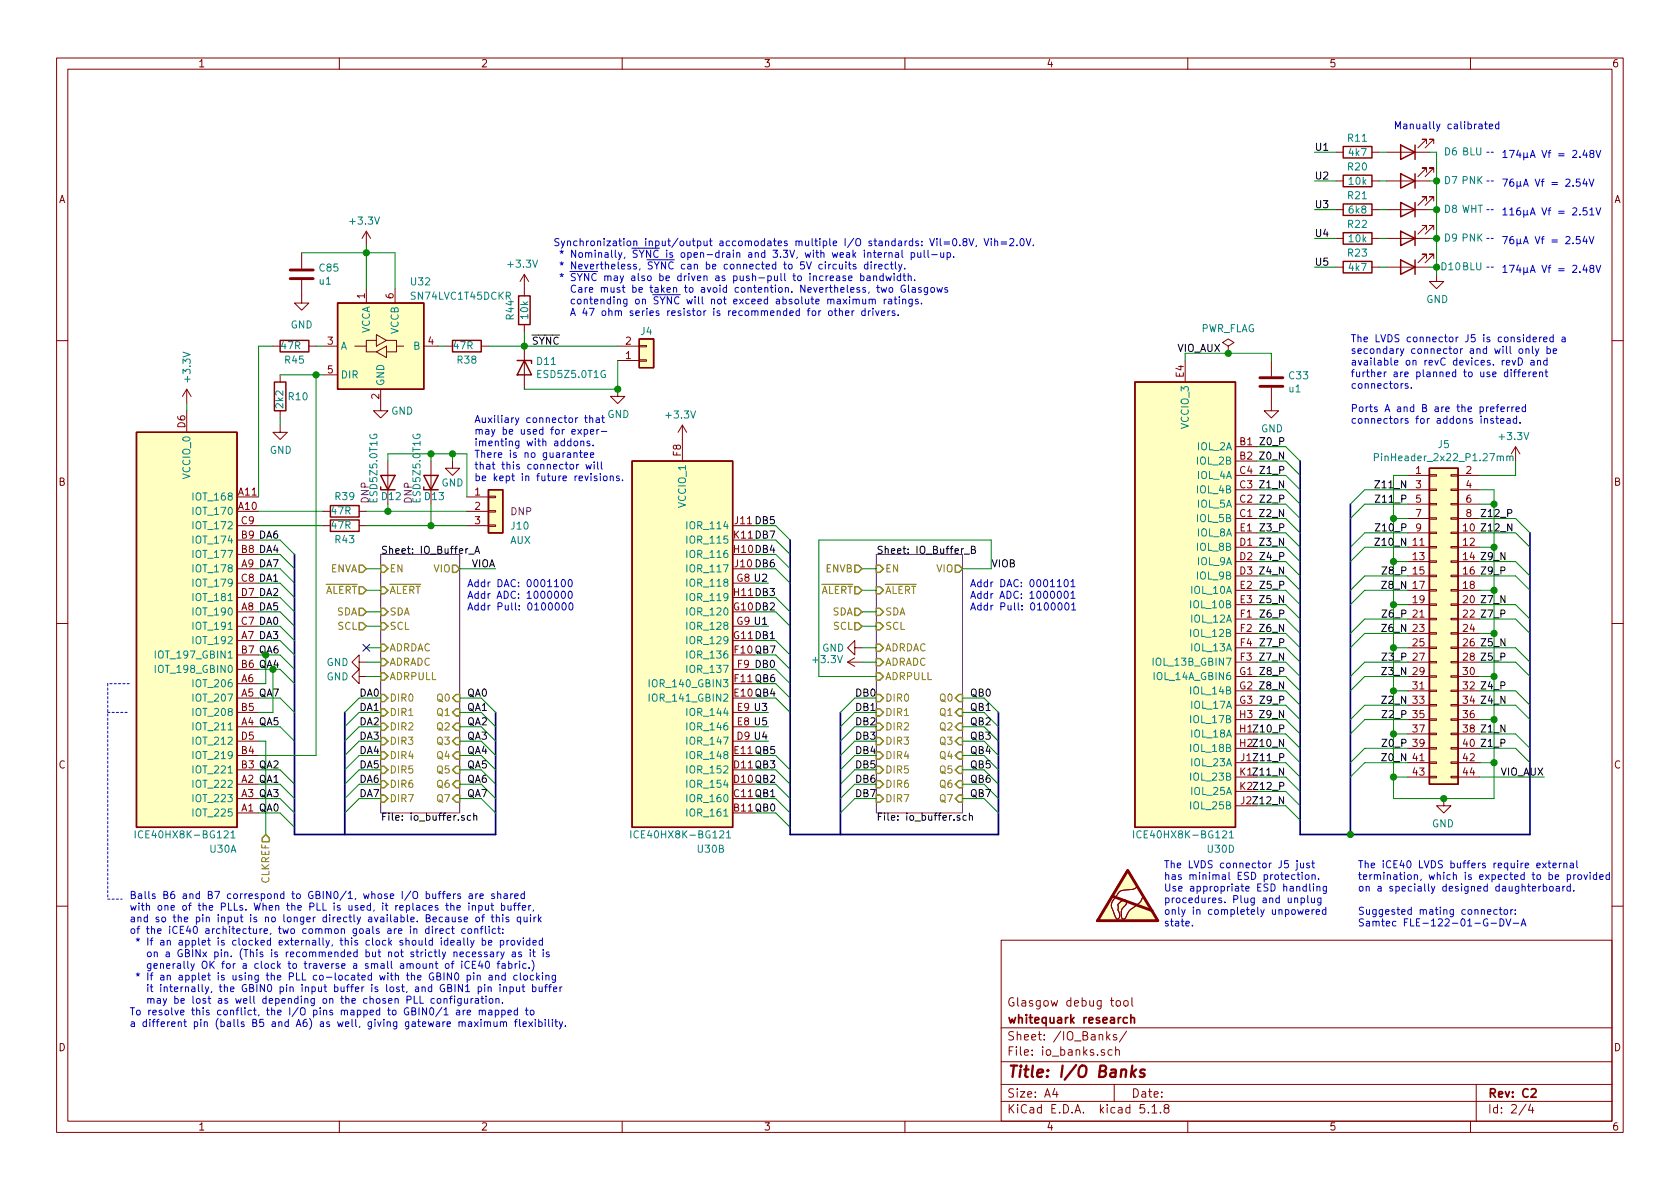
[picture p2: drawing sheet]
<svg xmlns="http://www.w3.org/2000/svg" width="297mm" height="210mm" viewBox="0 0 297 210" stroke-linecap="round" stroke-linejoin="round" font-family="sans-serif">
<defs><g id="words">
<text font-size="2.8" fill="#840000" x="178" y="190.5">Title: I/O Banks</text>
<g font-size="2.1" fill="#840000">
<text x="178" y="178">Glasgow debug tool</text>
<text x="178" y="184">Sheet: /IO_Banks/</text>
<text x="178" y="181">whitequark research</text>
<text x="178" y="186.7">File: io_banks.sch</text>
<text x="178" y="196.9">KiCad E.D.A. kicad 5.1.8</text>
<text x="178" y="194.1">Size: A4</text>
<text x="200" y="194.1">Date:</text>
<text x="263" y="194.1">Rev: C2</text>
<text x="263" y="196.9">Id: 2/4</text>
</g>
<g font-size="1.8" fill="#840000">
<text x="35" y="11.9">1</text>
<text x="85" y="11.9">2</text>
<text x="135" y="11.9">3</text>
<text x="185" y="11.9">4</text>
<text x="235" y="11.9">5</text>
<text x="285" y="11.9">6</text>
<text x="10.4" y="35.9">A</text>
<text x="285.4" y="35.9">A</text>
<text x="64.5" y="52.8" transform="rotate(-90 64.5 52.8)">1</text>
<text x="69.6" y="52.8" transform="rotate(-90 69.6 52.8)">6</text>
<text x="57.9" y="61">3</text>
<text x="75.7" y="61">4</text>
<text x="110.6" y="63.5">1</text>
<text x="110.6" y="61">2</text>
<text x="57.9" y="66">5</text>
<text x="67.1" y="70.6" transform="rotate(-90 67.1 70.6)">2</text>
<text x="209.3" y="66.7" transform="rotate(-90 209.3 66.7)">E4</text>
<text x="32.8" y="75.7" transform="rotate(-90 32.8 75.7)">D6</text>
<text x="120.4" y="80.6" transform="rotate(-90 120.4 80.6)">F8</text>
<text x="219.2" y="78.7">B1</text>
<text x="219.2" y="81.3">B2</text>
<text x="219.2" y="83.8">C4</text>
<text x="250.3" y="83.8">1</text>
<text x="259.2" y="83.8">2</text>
<text x="10.4" y="85.9">B</text>
<text x="42.2" y="87.6">A11</text>
<text x="84" y="87.6">1</text>
<text x="219.2" y="88.9">C2</text>
<text x="219.2" y="86.4">C3</text>
<text x="250.3" y="86.4">3</text>
<text x="250.3" y="88.9">5</text>
<text x="259.2" y="86.4">4</text>
<text x="259.2" y="88.9">6</text>
<text x="285.4" y="85.9">B</text>
<text x="42.2" y="90.2">A10</text>
<text x="42.7" y="92.7">C9</text>
<text x="84" y="90.2">2</text>
<text x="84" y="92.7">3</text>
<text x="219.2" y="91.4">C1</text>
<text x="219.3" y="94">E1</text>
<text x="250.3" y="91.4">7</text>
<text x="250.3" y="94">9</text>
<text x="259.2" y="91.4">8</text>
<text x="219.2" y="96.5">D1</text>
<text x="219.2" y="99.1">D2</text>
<text x="219.2" y="101.6">D3</text>
<text x="249.9" y="99.1">13</text>
<text x="258.7" y="96.5">12</text>
<text x="219.3" y="104.1">E2</text>
<text x="219.3" y="106.7">E3</text>
<text x="249.9" y="106.7">19</text>
<text x="258.7" y="104.1">18</text>
<text x="219.3" y="109.2">F1</text>
<text x="219.3" y="111.8">F2</text>
<text x="258.7" y="111.8">24</text>
<text x="219.2" y="119.4">G1</text>
<text x="219.3" y="116.8">F3</text>
<text x="219.3" y="114.3">F4</text>
<text x="249.9" y="114.3">25</text>
<text x="258.7" y="119.4">30</text>
<text x="42.7" y="120.6">A6</text>
<text x="42.7" y="125.7">B5</text>
<text x="219.2" y="121.9">G2</text>
<text x="219.2" y="124.5">G3</text>
<text x="249.9" y="121.9">31</text>
<text x="42.7" y="130.8">D5</text>
<text x="219.2" y="127">H3</text>
<text x="249.9" y="129.5">37</text>
<text x="258.7" y="127">36</text>
<text x="10.4" y="135.9">C</text>
<text x="42.7" y="133.3">B4</text>
<text x="249.9" y="137.2">43</text>
<text x="258.7" y="134.6">42</text>
<text x="258.7" y="137.2">44</text>
<text x="285.4" y="135.9">C</text>
<text x="10.4" y="185.9">D</text>
<text x="285.4" y="185.9">D</text>
<text x="35" y="199.9">1</text>
<text x="85" y="199.9">2</text>
<text x="135" y="199.9">3</text>
<text x="185" y="199.9">4</text>
<text x="235" y="199.9">5</text>
<text x="285" y="199.9">6</text>
</g>
<g font-size="1.8" fill="#0000c2">
<text x="246.4" y="22.9">Manually calibrated</text>
<text x="265.4" y="27.9">174µA Vf = 2.48V</text>
<text x="265.4" y="33">76µA Vf = 2.54V</text>
<text x="265.4" y="38.1">116µA Vf = 2.51V</text>
<text x="97.8" y="43.5">Synchronization input/output accomodates multiple I/O standards: Vil=0.8V, Vih=2.0V.</text>
<text x="98.3" y="45.6">* Nominally, SYNC is open-drain and 3.3V, with weak internal pull-up.</text>
<text x="98.3" y="47.6">* Nevertheless, SYNC can be connected to 5V circuits directly.</text>
<text x="265.4" y="43.2">76µA Vf = 2.54V</text>
<text x="98.3" y="49.7">* SYNC may also be driven as push-pull to increase bandwidth.</text>
<text x="99.3" y="51.8">Care must be taken to avoid contention. Nevertheless, two Glasgows</text>
<text x="99.3" y="53.8">contending on SYNC will not exceed absolute maximum ratings.</text>
<text x="265.4" y="48.3">174µA Vf = 2.48V</text>
<text x="99.3" y="55.9">A 47 ohm series resistor is recommended for other drivers.</text>
<text x="238.8" y="60.5">The LVDS connector J5 is considered a</text>
<text x="238.8" y="62.6">secondary connector and will only be</text>
<text x="238.8" y="64.6">available on revC devices. revD and</text>
<text x="238.8" y="66.7">further are planned to use different</text>
<text x="238.8" y="68.8">connectors.</text>
<text x="83.8" y="74.8">Auxiliary connector that</text>
<text x="83.8" y="76.9">may be used for exper-</text>
<text x="238.8" y="72.9">Ports A and B are the preferred</text>
<text x="238.8" y="74.9">connectors for addons instead.</text>
<text x="83.8" y="78.9">imenting with addons.</text>
<text x="83.8" y="81">There is no guarantee</text>
<text x="83.8" y="83">that this connector will</text>
<text x="83.8" y="85.1">be kept in future revisions.</text>
<text x="82.5" y="103.8">Addr DAC: 0001100</text>
<text x="82.5" y="105.9">Addr ADC: 1000000</text>
<text x="82.5" y="107.9">Addr Pull: 0100000</text>
<text x="171.4" y="103.8">Addr DAC: 0001101</text>
<text x="171.4" y="105.9">Addr ADC: 1000001</text>
<text x="171.4" y="107.9">Addr Pull: 0100001</text>
<text x="205.7" y="153.5">The LVDS connector J5 just</text>
<text x="205.7" y="155.6">has minimal ESD protection.</text>
<text x="240" y="153.5">The iCE40 LVDS buffers require external</text>
<text x="240" y="155.6">termination, which is expected to be provided</text>
<text x="22.9" y="159">Balls B6 and B7 correspond to GBIN0/1, whose I/O buffers are shared</text>
<text x="22.9" y="161">with one of the PLLs. When the PLL is used, it replaces the input buffer,</text>
<text x="205.7" y="157.7">Use appropriate ESD handling</text>
<text x="205.7" y="159.7">procedures. Plug and unplug</text>
<text x="205.7" y="161.8">only in completely unpowered</text>
<text x="240" y="157.7">on a specially designed daughterboard.</text>
<text x="240" y="161.8">Suggested mating connector:</text>
<text x="22.9" y="163.1">and so the pin input is no longer directly available. Because of this quirk</text>
<text x="22.9" y="165.1">of the iCE40 architecture, two common goals are in direct conflict:</text>
<text x="23.4" y="167.2">* If an applet is clocked externally, this clock should ideally be provided</text>
<text x="205.7" y="163.8">state.</text>
<text x="240" y="163.8">Samtec FLE-122-01-G-DV-A</text>
<text x="23.4" y="173.4">* If an applet is using the PLL co-located with the GBIN0 pin and clocking</text>
<text x="24.3" y="169.3">on a GBINx pin. (This is recommended but not strictly necessary as it is</text>
<text x="24.3" y="171.3">generally OK for a clock to traverse a small amount of iCE40 fabric.)</text>
<text x="22.9" y="179.5">To resolve this conflict, the I/O pins mapped to GBIN0/1 are mapped to</text>
<text x="24.3" y="175.4">it internally, the GBIN0 pin input buffer is lost, and GBIN1 pin input buffer</text>
<text x="24.3" y="177.5">may be lost as well depending on the chosen PLL configuration.</text>
<text x="22.9" y="181.6">a different pin (balls B5 and A6) as well, giving gateware maximum flexibility.</text>
</g>
<g font-size="1.8">
<text x="232.4" y="26.7">U1</text>
<text x="232.4" y="31.7">U2</text>
<text x="232.4" y="41.9">U4</text>
<text x="232.4" y="36.8">U3</text>
<text x="232.4" y="47">U5</text>
<text x="94" y="61">SYNC</text>
<text x="208.1" y="62.2">VIO_AUX</text>
<text x="223" y="81.3">Z0_N</text>
<text x="223.1" y="83.8">Z1_P</text>
<text x="223.1" y="78.7">Z0_P</text>
<text x="223" y="86.4">Z1_N</text>
<text x="223.1" y="88.9">Z2_P</text>
<text x="243.6" y="86.4">Z11_N</text>
<text x="243.7" y="88.9">Z11_P</text>
<text x="42.7" y="95.2">B9 DA6</text>
<text x="129.8" y="95.2">K11 DB7</text>
<text x="130" y="92.7">J11 DB5</text>
<text x="223" y="91.4">Z2_N</text>
<text x="223.1" y="94">Z3_P</text>
<text x="243.7" y="94">Z10_P</text>
<text x="258.7" y="94">10 Z12_N</text>
<text x="261.6" y="91.4">Z12_P</text>
<text x="42.7" y="100.3">A9 DA7</text>
<text x="42.7" y="97.8">B8 DA4</text>
<text x="67.3" y="97.9">Sheet: IO_Buffer_A</text>
<text x="83.3" y="100.3">VIOA</text>
<text x="129.8" y="97.8">H10DB4</text>
<text x="130" y="100.3">J10 DB6</text>
<text x="154.9" y="97.9">Sheet: IO_Buffer_B</text>
<text x="175.3" y="100.3">VIOB</text>
<text x="223" y="96.5">Z3_N</text>
<text x="223" y="101.6">Z4_N</text>
<text x="223.1" y="99.1">Z4_P</text>
<text x="243.6" y="96.5">Z10_N 11</text>
<text x="244.7" y="101.6">Z8_P 15</text>
<text x="258.7" y="99.1">14 Z9_N</text>
<text x="258.7" y="101.6">16 Z9_P</text>
<text x="42.7" y="107.9">A8 DA5</text>
<text x="42.7" y="102.9">C8 DA1</text>
<text x="42.7" y="105.4">D7 DA2</text>
<text x="129.8" y="107.9">G10DB2</text>
<text x="129.8" y="105.4">H11DB3</text>
<text x="130.3" y="102.9">G8 U2</text>
<text x="223" y="106.7">Z5_N</text>
<text x="223.1" y="104.1">Z5_P</text>
<text x="244.6" y="104.1">Z8_N 17</text>
<text x="258.7" y="106.7">20 Z7_N</text>
<text x="42.7" y="113">A7 DA3</text>
<text x="42.7" y="110.5">C7 DA0</text>
<text x="129.8" y="113">G11DB1</text>
<text x="130.3" y="110.5">G9 U1</text>
<text x="223" y="111.8">Z6_N</text>
<text x="223.1" y="109.2">Z6_P</text>
<text x="244.6" y="111.8">Z6_N 23</text>
<text x="244.7" y="109.2">Z6_P 21</text>
<text x="258.7" y="109.2">22 Z7_P</text>
<text x="42.7" y="118.1">B6 QA4</text>
<text x="42.7" y="115.6">B7 QA6</text>
<text x="129.9" y="115.6">F10 QB7</text>
<text x="130.4" y="118.1">F9 DB0</text>
<text x="223" y="116.8">Z7_N</text>
<text x="223.1" y="119.4">Z8_P</text>
<text x="223.1" y="114.3">Z7_P</text>
<text x="244.6" y="119.4">Z3_N 29</text>
<text x="244.7" y="116.8">Z3_P 27</text>
<text x="258.7" y="114.3">26 Z5_N</text>
<text x="258.7" y="116.8">28 Z5_P</text>
<text x="42.7" y="123.2">A5 QA7</text>
<text x="63.5" y="125.7">DA1</text>
<text x="63.5" y="123.2">DA0</text>
<text x="82.5" y="125.7">QA1</text>
<text x="82.5" y="123.2">QA0</text>
<text x="129.9" y="123.2">E10 QB4</text>
<text x="129.9" y="120.6">F11 QB6</text>
<text x="130.4" y="125.7">E9 U3</text>
<text x="151.1" y="123.2">DB0</text>
<text x="151.1" y="125.7">DB1</text>
<text x="171.4" y="125.7">QB1</text>
<text x="171.4" y="123.2">QB0</text>
<text x="223" y="121.9">Z8_N</text>
<text x="223.1" y="124.5">Z9_P</text>
<text x="244.6" y="124.5">Z2_N 33</text>
<text x="258.7" y="121.9">32 Z4_P</text>
<text x="258.7" y="124.5">34 Z4_N</text>
<text x="42.7" y="128.3">A4 QA5</text>
<text x="63.5" y="128.3">DA2</text>
<text x="63.5" y="130.8">DA3</text>
<text x="82.5" y="130.8">QA3</text>
<text x="82.5" y="128.3">QA2</text>
<text x="130.3" y="130.8">D9 U4</text>
<text x="130.4" y="128.3">E8 U5</text>
<text x="151.1" y="128.3">DB2</text>
<text x="151.1" y="130.8">DB3</text>
<text x="171.4" y="130.8">QB3</text>
<text x="171.4" y="128.3">QB2</text>
<text x="219.2" y="129.5">H1 Z10_P</text>
<text x="223" y="127">Z9_N</text>
<text x="244.7" y="127">Z2_P 35</text>
<text x="258.7" y="129.5">38 Z1_N</text>
<text x="42.7" y="135.9">B3 QA2</text>
<text x="63.5" y="135.9">DA5</text>
<text x="63.5" y="133.3">DA4</text>
<text x="82.5" y="135.9">QA5</text>
<text x="82.5" y="133.3">QA4</text>
<text x="129.8" y="135.9">D11QB3</text>
<text x="129.9" y="133.3">E11 QB5</text>
<text x="151.1" y="133.3">DB4</text>
<text x="151.1" y="135.9">DB5</text>
<text x="171.4" y="135.9">QB5</text>
<text x="171.4" y="133.3">QB4</text>
<text x="219.2" y="132.1">H2 Z10_N</text>
<text x="219.2" y="137.2">K1 Z11_N</text>
<text x="219.4" y="134.6">J1 Z11_P</text>
<text x="244.6" y="134.6">Z0_N 41</text>
<text x="244.7" y="132.1">Z0_P 39</text>
<text x="258.7" y="132.1">40 Z1_P</text>
<text x="265.3" y="137.2">VIO_AUX</text>
<text x="42.7" y="143.5">A1 QA0</text>
<text x="42.7" y="138.4">A2 QA1</text>
<text x="42.7" y="141">A3 QA3</text>
<text x="63.5" y="141">DA7</text>
<text x="63.5" y="138.4">DA6</text>
<text x="82.5" y="141">QA7</text>
<text x="82.5" y="138.4">QA6</text>
<text x="129.8" y="143.5">B11 QB0</text>
<text x="129.8" y="141">C11QB1</text>
<text x="129.8" y="138.4">D10QB2</text>
<text x="151.1" y="138.4">DB6</text>
<text x="151.1" y="141">DB7</text>
<text x="171.4" y="141">QB7</text>
<text x="171.4" y="138.4">QB6</text>
<text x="219.2" y="139.7">K2 Z12_P</text>
<text x="219.4" y="142.2">J2 Z12_N</text>
<text x="67.3" y="145.1">File: io_buffer.sch</text>
<text x="154.9" y="145.1">File: io_buffer.sch</text>
</g>
<g font-size="1.8" fill="#008484">
<text x="238.4" y="25.1">R11</text>
<text x="238.6" y="27.6">4k7</text>
<text x="255.4" y="27.5">D6 BLU</text>
<text x="238.4" y="30.1">R20</text>
<text x="238.4" y="35.2">R21</text>
<text x="238.6" y="32.7">10k</text>
<text x="255.4" y="32.6">D7 PNK</text>
<text x="62.1" y="39.7">+3.3V</text>
<text x="238.4" y="40.3">R22</text>
<text x="238.6" y="37.8">6k8</text>
<text x="255.4" y="37.6">D8 WHT</text>
<text x="90" y="47.3">+3.3V</text>
<text x="238.4" y="45.4">R23</text>
<text x="238.6" y="42.8">10k</text>
<text x="238.6" y="47.9">4k7</text>
<text x="254.9" y="47.8">D10 BLU</text>
<text x="255.4" y="42.7">D9 PNK</text>
<text x="56.5" y="50.3">u1</text>
<text x="56.5" y="48">C85</text>
<text x="72.7" y="50.5">U32</text>
<text x="72.9" y="53">SN74LVC1T45DCKR</text>
<text x="252.2" y="53.6">GND</text>
<text x="51.4" y="58.1">GND</text>
<text x="65.4" y="59.1" transform="rotate(-90 65.4 59.1)">VCCA</text>
<text x="70.5" y="59.1" transform="rotate(-90 70.5 59.1)">VCCB</text>
<text x="90.9" y="56.5" transform="rotate(-90 90.9 56.5)">R44</text>
<text x="93.4" y="56.3" transform="rotate(-90 93.4 56.3)">10k</text>
<text x="113.3" y="59.2">J4</text>
<text x="212.2" y="58.7">PWR_FLAG</text>
<text x="49.8" y="61.8">47R</text>
<text x="50.4" y="64.3">R45</text>
<text x="60.2" y="61.8">A</text>
<text x="73.2" y="61.8">B</text>
<text x="80.3" y="61.8">47R</text>
<text x="80.9" y="64.3">R38</text>
<text x="95" y="64.5">D11</text>
<text x="33.7" y="67.4" transform="rotate(-90 33.7 67.4)">+3.3V</text>
<text x="51.1" y="70.8">R10</text>
<text x="60.2" y="66.9">DIR</text>
<text x="67.9" y="68.3" transform="rotate(-90 67.9 68.3)">GND</text>
<text x="95.2" y="66.8">ESD5Z5.0T1G</text>
<text x="227.9" y="69.4">u1</text>
<text x="228" y="67.1">C33</text>
<text x="50.1" y="72.1" transform="rotate(-90 50.1 72.1)">2k2</text>
<text x="69.2" y="73.3">GND</text>
<text x="107.4" y="73.9">GND</text>
<text x="117.9" y="74">+3.3V</text>
<text x="210.2" y="75.6" transform="rotate(-90 210.2 75.6)">VCCIO_3</text>
<text x="223" y="76.4">GND</text>
<text x="265.3" y="77.8">+3.3V</text>
<text x="47.7" y="80.3">GND</text>
<text x="211.7" y="79.6">IOL_2A</text>
<text x="211.7" y="82.2">IOL_2B</text>
<text x="244.1" y="81.6">PinHeader_2x22_P1.27mm</text>
<text x="254.3" y="79.2">J5</text>
<text x="33.7" y="84.5" transform="rotate(-90 33.7 84.5)">VCCIO_0</text>
<text x="34.5" y="88.5">IOT_168</text>
<text x="59.3" y="88.4">R39</text>
<text x="66.7" y="88.6" transform="rotate(-90 66.7 88.6)">ESD5Z5.0T1G</text>
<text x="67.6" y="88.4">D12</text>
<text x="74.3" y="88.6" transform="rotate(-90 74.3 88.6)">ESD5Z5.0T1G</text>
<text x="75.2" y="88.4">D13</text>
<text x="78.1" y="86">GND</text>
<text x="121.3" y="89.6" transform="rotate(-90 121.3 89.6)">VCCIO_1</text>
<text x="211.7" y="89.8">IOL_5A</text>
<text x="211.7" y="87.2">IOL_4B</text>
<text x="211.7" y="84.7">IOL_4A</text>
<text x="34.5" y="91.1">IOT_170</text>
<text x="34.5" y="93.6">IOT_172</text>
<text x="58.7" y="91">47R</text>
<text x="58.7" y="93.5">47R</text>
<text x="90.4" y="93.6">J10</text>
<text x="121.9" y="93.6">IOR_114</text>
<text x="211.7" y="92.3">IOL_5B</text>
<text x="211.7" y="94.9">IOL_8A</text>
<text x="34.5" y="101.2">IOT_178</text>
<text x="34.5" y="98.7">IOT_177</text>
<text x="34.5" y="96.1">IOT_174</text>
<text x="59.3" y="96.1">R43</text>
<text x="90.2" y="96.2">AUX</text>
<text x="121.9" y="98.7">IOR_116</text>
<text x="121.9" y="101.2">IOR_117</text>
<text x="121.9" y="96.1">IOR_115</text>
<text x="211.7" y="97.4">IOL_8B</text>
<text x="211.7" y="99.9">IOL_9A</text>
<text x="34.5" y="103.8">IOT_179</text>
<text x="34.5" y="106.3">IOT_181</text>
<text x="121.9" y="103.8">IOR_118</text>
<text x="121.9" y="106.3">IOR_119</text>
<text x="210.7" y="105">IOL_10A</text>
<text x="210.7" y="107.6">IOL_10B</text>
<text x="211.7" y="102.5">IOL_9B</text>
<text x="34.5" y="113.9">IOT_192</text>
<text x="34.5" y="108.8">IOT_190</text>
<text x="34.5" y="111.4">IOT_191</text>
<text x="121.9" y="108.8">IOR_120</text>
<text x="121.9" y="113.9">IOR_129</text>
<text x="121.9" y="111.4">IOR_128</text>
<text x="210.7" y="110.1">IOL_12A</text>
<text x="210.7" y="112.6">IOL_12B</text>
<text x="28.1" y="119">IOT_198_GBIN0</text>
<text x="28.1" y="116.5">IOT_197_GBIN1</text>
<text x="57.7" y="117.8">GND</text>
<text x="121.9" y="116.5">IOR_136</text>
<text x="121.9" y="119">IOR_137</text>
<text x="143.9" y="117.3">+3.3V</text>
<text x="145.4" y="115.2">GND</text>
<text x="204.4" y="117.7">IOL_13B_GBIN7</text>
<text x="210.7" y="115.2">IOL_13A</text>
<text x="34.5" y="124.1">IOT_207</text>
<text x="34.5" y="121.5">IOT_206</text>
<text x="57.7" y="120.3">GND</text>
<text x="115.6" y="124.1">IOR_141_GBIN2</text>
<text x="115.6" y="121.5">IOR_140_GBIN3</text>
<text x="204.4" y="120.3">IOL_14A_GBIN6</text>
<text x="210.7" y="122.8">IOL_14B</text>
<text x="210.7" y="125.3">IOL_17A</text>
<text x="34.5" y="129.2">IOT_211</text>
<text x="34.5" y="126.6">IOT_208</text>
<text x="34.5" y="131.7">IOT_212</text>
<text x="121.9" y="131.7">IOR_147</text>
<text x="121.9" y="129.2">IOR_146</text>
<text x="121.9" y="126.6">IOR_144</text>
<text x="210.7" y="130.4">IOL_18A</text>
<text x="210.7" y="127.9">IOL_17B</text>
<text x="34.5" y="136.8">IOT_221</text>
<text x="34.5" y="134.2">IOT_219</text>
<text x="121.9" y="136.8">IOR_152</text>
<text x="121.9" y="134.2">IOR_148</text>
<text x="210.7" y="133">IOL_18B</text>
<text x="210.7" y="135.5">IOL_23A</text>
<text x="34.5" y="139.3">IOT_222</text>
<text x="34.5" y="141.9">IOT_223</text>
<text x="121.9" y="141.9">IOR_160</text>
<text x="121.9" y="139.3">IOR_154</text>
<text x="210.7" y="143.1">IOL_25B</text>
<text x="210.7" y="138">IOL_23B</text>
<text x="210.7" y="140.6">IOL_25A</text>
<text x="24.8" y="148.3">ICE40HX8K-BG121</text>
<text x="34.5" y="144.4">IOT_225</text>
<text x="112.4" y="148.3">ICE40HX8K-BG121</text>
<text x="121.9" y="144.4">IOR_161</text>
<text x="201.3" y="148.3">ICE40HX8K-BG121</text>
<text x="253.2" y="146.3">GND</text>
<text x="37.2" y="150.8">U30A</text>
<text x="123.4" y="150.8">U30B</text>
<text x="213.6" y="150.8">U30D</text>
</g>
<g font-size="1.8" fill="#840084">
<text x="65.2" y="89" transform="rotate(-90 65.2 89)">DNP</text>
<text x="72.8" y="89" transform="rotate(-90 72.8 89)">DNP</text>
<text x="90.3" y="91.1">DNP</text>
</g>
<g font-size="1.8" fill="#848400">
<text x="58.3" y="101.2">ENVA</text>
<text x="68.8" y="101.2">EN</text>
<text x="76.7" y="101.2">VIO</text>
<text x="146" y="101.2">ENVB</text>
<text x="156.5" y="101.2">EN</text>
<text x="165.6" y="101.2">VIO</text>
<text x="57.4" y="105">ALERT</text>
<text x="68.8" y="105">ALERT</text>
<text x="145" y="105">ALERT</text>
<text x="156.5" y="105">ALERT</text>
<text x="59.5" y="108.8">SDA</text>
<text x="59.7" y="111.4">SCL</text>
<text x="68.8" y="108.8">SDA</text>
<text x="68.8" y="111.4">SCL</text>
<text x="147.1" y="108.8">SDA</text>
<text x="147.3" y="111.4">SCL</text>
<text x="156.5" y="108.8">SDA</text>
<text x="156.5" y="111.4">SCL</text>
<text x="68.8" y="115.2">ADRDAC</text>
<text x="68.8" y="117.7">ADRADC</text>
<text x="156.5" y="115.2">ADRDAC</text>
<text x="156.5" y="117.7">ADRADC</text>
<text x="68.8" y="124.1">DIR0</text>
<text x="68.8" y="120.3">ADRPULL</text>
<text x="77.4" y="124.1">Q0</text>
<text x="156.5" y="124.1">DIR0</text>
<text x="156.5" y="120.3">ADRPULL</text>
<text x="166.3" y="124.1">Q0</text>
<text x="68.8" y="129.2">DIR2</text>
<text x="68.8" y="126.6">DIR1</text>
<text x="68.8" y="131.7">DIR3</text>
<text x="77.4" y="126.6">Q1</text>
<text x="77.4" y="129.2">Q2</text>
<text x="77.4" y="131.7">Q3</text>
<text x="156.5" y="129.2">DIR2</text>
<text x="156.5" y="126.6">DIR1</text>
<text x="156.5" y="131.7">DIR3</text>
<text x="166.3" y="126.6">Q1</text>
<text x="166.3" y="129.2">Q2</text>
<text x="166.3" y="131.7">Q3</text>
<text x="68.8" y="134.2">DIR4</text>
<text x="68.8" y="136.8">DIR5</text>
<text x="77.4" y="134.2">Q4</text>
<text x="77.4" y="136.8">Q5</text>
<text x="156.5" y="134.2">DIR4</text>
<text x="156.5" y="136.8">DIR5</text>
<text x="166.3" y="134.2">Q4</text>
<text x="166.3" y="136.8">Q5</text>
<text x="68.8" y="139.3">DIR6</text>
<text x="68.8" y="141.9">DIR7</text>
<text x="77.4" y="139.3">Q6</text>
<text x="77.4" y="141.9">Q7</text>
<text x="156.5" y="139.3">DIR6</text>
<text x="156.5" y="141.9">DIR7</text>
<text x="166.3" y="139.3">Q6</text>
<text x="166.3" y="141.9">Q7</text>
<text x="47.6" y="156.3" transform="rotate(-90 47.6 156.3)">CLKREF</text>
</g>
</g></defs>
<g fill="none" stroke="#840000" stroke-width=".18">
<path d="M10 10.3h277v189.9h-277zM12 12.2h273v186.1h-273zM60 10.3v1.9M110 10.3v1.9M160 10.3v1.9M210 10.3v1.9M260 10.3v1.9M236.2 26.9h1.3M236.2 32h1.3M236.2 37.1h1.3M242.6 26.9h1.2M242.6 32h1.2"/>
<path d="M242.6 37.1h1.2M245.1 26.9h7.6M245.1 32h7.6M245.1 37.1h7.6M252.2 25.4v-.8h-.7h.7l-1.5 1.6M252.2 30.5v-.8h-.7h.7l-1.5 1.5M252.2 35.6v-.8h-.7h.7l-1.5 1.5M253.5 25.4v-.8h-.8h.8l-1.5 1.6M253.5 30.5v-.8h-.8h.8l-1.5 1.5M253.5 35.6v-.8h-.8h.8l-1.5 1.5M53.3 49.5v4.1h1.3l-1.3 1.3-1.2-1.3h1.2M53.3 44.7v2.8"/>
<path d="M64.8 40.9v2.5M64.8 51v2.6M64.8 40.9l.7 1.3M64.8 40.9l-.8 1.3M66.5 59.2l1.8 1-1.8 1zM69.8 51v2.6M92.7 48.5v3.8M92.7 57.4v1.3M92.7 48.5l.8 1.3M92.7 48.5l-.8 1.3M236.2 42.2h1.3M236.2 47.2h1.3"/>
<path d="M242.6 42.2h1.2M242.6 47.2h1.2M245.1 42.2h7.6M245.1 47.2h7.6M252.2 40.6v-.7h-.7h.7l-1.5 1.5M252.2 45.7v-.7h-.7h.7l-1.5 1.5M253.5 40.6v-.7h-.8h.8l-1.5 1.5M253.5 45.7v-.7h-.8h.8l-1.5 1.5M254 48.5v1.3h1.3l-1.3 1.2-1.3-1.2h1.3M10 60.2h2M33 68.8v2.6M33 72.6v3.8"/>
<path d="M33 68.8l-.7 1.3M33 68.8l.8 1.3M48.3 61.2h1.2M49.5 75.2v1.2h1.3l-1.3 1.3-1.2-1.3h1.2M49.5 66.3v1.3M49.5 72.6v1.3M54.6 61.2h1.3M57.1 61.2h2.6M57.1 66.3h2.6M62.7 61.2h2.1v1h1.7M66.5 60.2h-1.7v1M66.5 62.2l1.8-1v2z"/>
<path d="M67.3 68.8v3.8h1.3l-1.3 1.3-1.3-1.3h1.3M68.3 60.2h1.8v1h1.3M70.1 61.2v1h-1.8M74.9 61.2h2.6M78.7 61.2h1.3M85.1 61.2h1.3M92.7 61.2v7.6M109.2 68.8v1.3h1.3l-1.3 1.3-1.3-1.3h1.3M109.2 61.2h3.8M109.2 63.7h3.8M113 61.1h1.3v.2h-1.3zM113 63.6h1.3v.3h-1.3z"/>
<path d="M120.6 75.2v6.3M120.6 75.2l.8 1.2M120.6 75.2l-.7 1.2M209.5 63.7v3.9M217.2 61.2l1-.6-1-.7-1 .7 1 .6v1.3M217.2 62.5h.1M218.4 79h3.8M224.8 68.6v4h1.3l-1.3 1.3-1.3-1.3h1.3M224.8 63.7v2.8M268 79l.7 1.3M268 79v2.5M268 79l-.8 1.3"/>
<path d="M285 60.2h2M41.9 87.9h3.8M41.9 90.4h3.8M41.9 93h3.8M41.9 98h3.8M41.9 95.5h3.8M57.1 90.4h1.3M57.1 93h1.3M63.5 90.4h1.3M63.5 93h1.3M68.6 81.5v7.6M76.2 81.5v7.6"/>
<path d="M80 81.5v1.3h1.3l-1.3 1.3-1.3-1.3h1.3M82.5 87.9h3.9M82.5 90.4h3.9M82.5 93h3.9M86.4 92.8h1.2v.3h-1.2zM86.4 87.8h1.2v.2h-1.2zM86.4 90.3h1.2v.2h-1.2zM129.5 93h3.8M129.5 98h3.8M129.5 95.5h3.8M218.4 84.1h3.8M218.4 94.2h3.8"/>
<path d="M218.4 96.8h3.8M218.4 99.3h3.8M218.4 86.6h3.8M218.4 89.1h3.8M218.4 91.7h3.8M218.4 81.5h3.8M248.9 84.1h3.8M248.9 94.2h3.8M248.9 96.8h3.8M248.9 99.3h3.8M248.9 86.6h3.8M248.9 89.1h3.8"/>
<path d="M248.9 91.7h3.8M252.7 83.9h1.3v.3h-1.3zM252.7 99.2h1.3v.2h-1.3zM252.7 96.6h1.3v.3h-1.3zM252.7 94.1h1.3v.3h-1.3zM252.7 91.6h1.3v.2h-1.3zM252.7 89h1.3v.3h-1.3zM252.7 86.5h1.3v.2h-1.3zM256.5 83.9h1.3v.3h-1.3zM256.5 99.2h1.3v.2h-1.3zM256.5 96.6h1.3v.3h-1.3zM256.5 94.1h1.3v.3h-1.3z"/>
<path d="M256.5 91.6h1.3v.2h-1.3zM256.5 89h1.3v.3h-1.3zM256.5 86.5h1.3v.2h-1.3zM257.8 84.1h3.8M257.8 94.2h3.8M257.8 96.8h3.8M257.8 99.3h3.8M257.8 86.6h3.8M257.8 89.1h3.8M257.8 91.7h3.8M10 110.3h2M41.9 113.3h3.8"/>
<path d="M41.9 108.2h3.8M41.9 100.6h3.8M41.9 118.4h3.8M41.9 115.8h3.8M41.9 110.7h3.8M41.9 103.1h3.8M41.9 105.7h3.8M63.5 119.6v-1.2l-1.3 1.2 1.3 1.3v-1.3h1.3M63.5 117.1v-1.3l-1.3 1.3 1.3 1.3v-1.3h1.3M129.5 113.3h3.8M129.5 108.2h3.8M129.5 100.6h3.8"/>
<path d="M129.5 118.4h3.8M129.5 115.8h3.8M129.5 110.7h3.8M129.5 103.1h3.8M129.5 105.7h3.8M149.9 117.1h2.5M149.9 117.1l1.2 .8M151.1 114.5v-1.2l-1.2 1.2 1.2 1.3v-1.3h1.3M151.1 116.3l-1.2 .8M218.4 101.8h3.8M218.4 104.4h3.8M218.4 106.9h3.8"/>
<path d="M218.4 109.5h3.8M218.4 112h3.8M218.4 114.5h3.8M218.4 117.1h3.8M218.4 119.6h3.8M248.9 101.8h3.8M248.9 104.4h3.8M248.9 106.9h3.8M248.9 109.5h3.8M248.9 112h3.8M248.9 114.5h3.8M248.9 117.1h3.8"/>
<path d="M248.9 119.6h3.8M252.7 114.4h1.3v.3h-1.3zM252.7 117h1.3v.2h-1.3zM252.7 119.5h1.3v.3h-1.3zM252.7 111.9h1.3v.2h-1.3zM252.7 106.8h1.3v.3h-1.3zM252.7 104.3h1.3v.2h-1.3zM252.7 101.7h1.3v.3h-1.3zM252.7 109.3h1.3v.3h-1.3zM256.5 114.4h1.3v.3h-1.3zM256.5 117h1.3v.2h-1.3zM256.5 119.5h1.3v.3h-1.3z"/>
<path d="M256.5 111.9h1.3v.2h-1.3zM256.5 106.8h1.3v.3h-1.3zM256.5 104.3h1.3v.2h-1.3zM256.5 101.7h1.3v.3h-1.3zM256.5 109.3h1.3v.3h-1.3zM257.8 101.8h3.8M257.8 104.4h3.8M257.8 106.9h3.8M257.8 109.5h3.8M257.8 112h3.8M257.8 114.5h3.8M257.8 117.1h3.8"/>
<path d="M257.8 119.6h3.8M285 110.3h2M41.9 138.7h3.8M41.9 128.5h3.8M41.9 123.4h3.8M41.9 120.9h3.8M41.9 136.1h3.8M41.9 133.6h3.8M41.9 126h3.8M41.9 131.1h3.8M129.5 138.7h3.8M129.5 128.5h3.8"/>
<path d="M129.5 123.4h3.8M129.5 120.9h3.8M129.5 136.1h3.8M129.5 133.6h3.8M129.5 126h3.8M129.5 131.1h3.8M218.4 122.2h3.8M218.4 124.7h3.8M218.4 127.2h3.8M218.4 129.8h3.8M218.4 132.3h3.8M218.4 134.9h3.8"/>
<path d="M218.4 137.4h3.8M218.4 139.9h3.8M248.9 122.2h3.8M248.9 124.7h3.8M248.9 127.2h3.8M248.9 129.8h3.8M248.9 132.3h3.8M248.9 134.9h3.8M248.9 137.4h3.8M252.7 137.3h1.3v.2h-1.3zM252.7 122h1.3v.3h-1.3zM252.7 124.6h1.3v.2h-1.3z"/>
<path d="M252.7 127.1h1.3v.3h-1.3zM252.7 129.7h1.3v.2h-1.3zM252.7 132.2h1.3v.3h-1.3zM252.7 134.7h1.3v.3h-1.3zM256.5 137.3h1.3v.2h-1.3zM256.5 122h1.3v.3h-1.3zM256.5 124.6h1.3v.2h-1.3zM256.5 127.1h1.3v.3h-1.3zM256.5 129.7h1.3v.2h-1.3zM256.5 132.2h1.3v.3h-1.3zM256.5 134.7h1.3v.3h-1.3zM257.8 122.2h3.8"/>
<path d="M257.8 124.7h3.8M257.8 127.2h3.8M257.8 129.8h3.8M257.8 132.3h3.8M257.8 134.9h3.8M257.8 137.4h3.8M41.9 143.8h3.8M41.9 141.2h3.8M129.5 143.8h3.8M129.5 141.2h3.8M199.3 153.8l1.8 2.9-.6 .5-1.4 .2a1.5 1.5 0 0 0-1.7 1l-.1 .2a1.84 1.84 0 0 0-.4 2.7l.1 .3a1.05 1.05 0 0 0 .6 .9 .98 .98 0 0 0 .1-1.5v-.4a.98 .98 0 0 1 .6-1.3 .48 .48 0 0 1 .6-.1 .48 .48 0 0 1 .3 .5l-.1 .3a1.94 1.94 0 0 0-.7 2.4l.2 .1h.3a5.8 5.8 0 0 1 2.5-2.8l.4-.4a.75 .75 0 0 1 .5-.7l2.5 4.3h-10.8zM218.4 142.5h3.8"/>
<path d="M255.3 141.2v1.3h-1.3l1.3 1.3 1.2-1.3h-1.2M10 160.2h2M177 166.3h108v32h-108zM197.4 177.1l.2-.2 .4 .2v.7l-.2 .1-.4-.1zM198.8 177.1l.2-.2 .4 .2v.7l-.2 .1-.4-.1zM200.1 176.4v1.3l.2 .2M285 160.2h2M60 198.3v1.9M110 198.3v1.9M160 198.3v1.9M177 194.8h108M177 191.8h108"/>
<path d="M177 187.8h108M177 181.8h108M186.5 192.5l-.4 1h1M186.8 193v1M195.3 185.7a.37 .37 0 0 0-.6 .1l.1 .2 .5 .2v.1l-.2 .3-.4-.1M195.8 183.4l.5 .5M196.3 182.9l-.6 .6M196.6 185.7l-.4-.1-.3 .3 .1 .6 .2 .1 .4-.1M197 191.8v3M197.3 185.7a.37 .37 0 0 1 .6 .1v.8M197.3 185.1v1.5M197.4 183a.37 .37 0 0 0-.6 .1l.1 .3 .5 .1 .1 .1-.2 .3-.5-.1"/>
<path d="M199.2 182.3l-1.3 2M202.3 195.3h-.7l-.1 .7 .3-.1 .5 .1 .1 .2-.1 .5-.2 .1-.6-.1M203 196.7v.1M203.7 195.8l.4-.5v1.5M203.7 196.8h.8M205.2 196.7v.1M206.1 196l-.3-.3 .1-.2a.48 .48 0 0 1 .7-.1l.1 .2-.1 .3-.6 .1a.48 .48 0 0 0-.1 .7l.2 .1 .5-.1 .1-.4-.3-.3M210 198.3v1.9M260 198.3v1.9M261 191.8v6.5M269.8 195.2l-1.2 2M270.6 195.2l-.3 1.1h.9"/>
<path d="M271 195.8v1"/>
</g>
<path d="M199.9 179.4v1.5M199.3 180l-.4-.1-.3 .3 .1 .6h.6M199.9 180.1l.3-.2 .3 .1 .1 .9M270.7 192.7l.3-.2h.3l.3 .5-.9 1h.9" fill="none" stroke="#840000" stroke-width=".3"/>
<path d="M200.2 188.4l-.3 2M200.3 189.7l.4 .7M200.9 189.1l-.9 .8M202.4 189.2l-.5-.1-.2 .1-.1 .3 .3 .3 .4 .1 .1 .3-.1 .1-.2 .1-.6-.1" fill="none" stroke="#840000" stroke-width=".41"/>
<path d="M67.3 98h14v45.8h-14zM154.9 98h15.3v45.8h-15.3z" fill="none" stroke="#840084" stroke-width=".18"/>
<g fill="none" stroke="#000" stroke-width=".18">
<path d="M82.9 98h.9M83.9 97.9l.5-1.3 .4 1.3M84.1 97.5h.6M170.5 98h.9M171.8 97.2l.5-.1 .1-.2v-.2l-.6-.1v1.3h.4l.3-.3v-.2l-.3-.2M82.1 144.3l-.3-.1-.2 .2v.2l.5 .1v.3h-.5M83.2 144.3l-.3-.1-.3 .2 .1 .6h.5M83.8 144.3l.1-.1 .4 .1v.8M83.8 143.8v1.3M169.7 144.3l-.3-.1-.2 .2 .1 .2 .4 .1v.3h-.5M170.8 144.3l-.3-.1-.2 .2 .1 .6h.4M171.4 144.3l.2-.1 .3 .1v.8"/>
<path d="M171.4 143.8v1.3"/>
</g>
<g fill="none" stroke="#848400" stroke-width=".25">
<path d="M63.5 99.9h.6l.7 .7-.7 .6h-.6zM67.3 99.9h.6l.7 .7-.7 .6h-.6zM80 99.9h.6l.7 .7-.7 .6h-.6zM151.1 99.9h.7l.6 .7-.6 .6h-.7zM154.9 99.9h.7l.6 .7-.6 .6h-.7zM168.9 99.9h.6l.7 .7-.7 .6h-.6zM63.5 110.1h.6l.7 .6-.7 .7h-.6zM63.5 103.8h.6l.7 .6-.7 .6h-.6zM63.5 107.6h.6l.7 .6-.7 .6h-.6zM67.3 107.6h.6l.7 .6-.7 .6h-.6zM67.3 110.1h.6l.7 .6-.7 .7h-.6zM67.3 103.8h.6l.7 .6-.7 .6h-.6z"/>
<path d="M67.3 113.9h.6l.7 .6-.7 .7h-.6zM67.3 116.5h.6l.7 .6-.7 .6h-.6zM67.3 119h.6l.7 .6-.7 .7h-.6zM151.1 103.8h.7l.6 .6-.6 .6h-.7zM151.1 110.1h.7l.6 .6-.6 .7h-.7zM151.1 107.6h.7l.6 .6-.6 .6h-.7zM154.9 107.6h.7l.6 .6-.6 .6h-.7zM154.9 110.1h.7l.6 .6-.6 .7h-.7zM154.9 103.8h.7l.6 .6-.6 .6h-.7zM154.9 113.9h.7l.6 .6-.6 .7h-.7zM154.9 116.5h.7l.6 .6-.6 .6h-.7zM154.9 119h.7l.6 .6-.6 .7h-.7z"/>
<path d="M67.3 122.8h.6l.7 .6-.7 .7h-.6zM67.3 127.9h.6l.7 .6-.7 .7h-.6zM67.3 133h.6l.7 .6-.7 .6h-.6zM67.3 138h.6l.7 .7-.7 .6h-.6zM67.3 125.3h.6l.7 .7-.7 .6h-.6zM67.3 130.4h.6l.7 .7-.7 .6h-.6zM67.3 135.5h.6l.7 .6-.7 .7h-.6zM80 126l.6-.7h.7v1.3h-.7zM80.6 127.9h.7v1.3h-.7l-.6-.7zM80.6 130.4h.7v1.3h-.7l-.6-.6zM80.6 133h.7v1.2h-.7l-.6-.6zM80.6 135.5h.7v1.3h-.7l-.6-.7z"/>
<path d="M80.6 138h.7v1.3h-.7l-.6-.6zM80.6 122.8h.7v1.3h-.7l-.6-.7zM154.9 122.8h.7l.6 .6-.6 .7h-.7zM154.9 127.9h.7l.6 .6-.6 .7h-.7zM154.9 133h.7l.6 .6-.6 .6h-.7zM154.9 138h.7l.6 .7-.6 .6h-.7zM154.9 125.3h.7l.6 .7-.6 .6h-.7zM154.9 130.4h.7l.6 .7-.6 .6h-.7zM154.9 135.5h.7l.6 .6-.6 .7h-.7zM169.5 122.8h.7v1.3h-.7l-.6-.7zM169.5 125.3h.7v1.3h-.7l-.6-.6zM169.5 127.9h.7v1.3h-.7l-.6-.7z"/>
<path d="M169.5 130.4h.7v1.3h-.7l-.6-.6zM169.5 133h.7v1.2h-.7l-.6-.6zM169.5 135.5h.7v1.3h-.7l-.6-.7zM169.5 138h.7v1.3h-.7l-.6-.6zM47 147.6l.6 .6v.6h-1.2v-.6zM67.3 140.6h.6l.7 .6-.7 .7h-.6zM80.6 140.6h.7v1.3h-.7l-.6-.7zM154.9 140.6h.7l.6 .6-.6 .7h-.7zM169.5 140.6h.7v1.3h-.7l-.6-.7z"/>
</g>
<path d="M51.3 49.3h4.1M51.3 47.7h4.1M222.8 68.3h4M222.8 66.8h4M196.7 158.5l7 2.5M199.4 153.9l5.3 8.9h-10.6z" fill="none" stroke="#840000" stroke-width=".51"/>
<g fill="none" stroke="#840000" stroke-width=".25">
<path d="M237.5 25.9h5.1v2h-5.1zM237.5 31h5.1v2h-5.1zM237.5 36.1h5.1v2h-5.1zM247.6 25.6l2.6 1.3-2.6 1.3zM247.6 30.7l2.6 1.3-2.6 1.3zM247.6 35.8l2.6 1.3-2.6 1.2zM250.2 25.6v2.6M250.2 30.7v2.6M250.2 35.8v2.5M59.7 53.6h15.2v15.2h-15.2zM91.7 52.3h2v5.1h-2zM113 59.9h2.6v5.1h-2.6z"/>
<path d="M237.5 41.1h5.1v2.1h-5.1zM237.5 46.2h5.1v2.1h-5.1zM247.6 40.9l2.6 1.3-2.6 1.2zM247.6 46l2.6 1.2-2.6 1.3zM250.2 40.9v2.5M250.2 46v2.5M24.1 76.4h17.8v69.9h-17.8zM48.5 67.6h2v5h-2zM49.5 60.2h5.1v2h-5.1zM80 60.2h5.1v2h-5.1zM91.4 63.7h2.6v.6M92.7 63.7l1.3 2.6h-2.6z"/>
<path d="M200.7 67.6h17.7v78.7h-17.7zM58.4 89.4h5.1v2h-5.1zM58.4 91.9h5.1v2.1h-5.1zM67.3 86.1v.5h2.5M67.3 84.1h2.5l-1.2 2.5zM74.9 86.1v.5h2.6M74.9 84.1h2.6l-1.3 2.5zM86.4 86.6h2.5v7.6h-2.5zM111.8 81.5h17.7v64.8h-17.7zM252.7 82.8h5.1v55.9h-5.1z"/>
</g>
<g fill="#ffffc2" stroke="#ffffc2" stroke-width=".18">
<path d="M59.7 53.6h15.2v15.2h-15.2z"/>
<path d="M252.7 82.8h5.1v55.9h-5.1z"/>
<path d="M86.4 86.6h2.5v7.6h-2.5z"/>
<path d="M113 59.9h2.6v5.1h-2.6z"/>
<path d="M24.1 76.4h17.8v69.9h-17.8z"/>
<path d="M199.3 153.8l1.8 2.9-.6 .5-1.4 .2a1.5 1.5 0 0 0-1.7 1l-.1 .2a1.84 1.84 0 0 0-.4 2.7l.1 .3a1.05 1.05 0 0 0 .6 .9 .98 .98 0 0 0 .1-1.5v-.4a.98 .98 0 0 1 .6-1.3 .48 .48 0 0 1 .6-.1 .48 .48 0 0 1 .3 .5l-.1 .3a1.94 1.94 0 0 0-.7 2.4l.2 .1h.3a5.8 5.8 0 0 1 2.5-2.8l.4-.4a.75 .75 0 0 1 .5-.7l2.5 4.3h-10.8z"/>
<path d="M111.8 81.5h17.7v64.8h-17.7z"/>
<path d="M200.7 67.6h17.7v78.7h-17.7z"/>
</g>
<g fill="none" stroke="#008484" stroke-width=".18">
<path d="M121.4 92.2v1.3M121.4 94.8v1.3M121.4 97.3v1.3M121.4 99.9v1.2M243 80.9l.7-.1v-.5l-.7-.1v1.3M266.4 80.8l.2-.2 .3 .1 .1 .8M266.4 80.6v.9M267 80.8l.1-.2 .3 .1 .1 .8M27.5 115.1v1.3M27.5 117.6v1.3M121.4 102.4v1.3M121.4 104.9v1.3"/>
<path d="M121.4 107.5v1.3M121.4 110v1.3M121.4 112.6v1.2M121.4 115.1v1.3M121.4 117.6v1.3M203.9 116.4v1.2M114.8 120.2v1.3M114.8 122.7v1.3M121.4 125.3v1.2M121.4 127.8v1.3M121.4 130.3v1.3M121.4 132.9v1.3"/>
<path d="M121.4 135.4v1.3M121.4 138v1.2M23.9 146.9v1.3M40.8 147.3l.4-.4v1.3M40.8 148.2h.8M111.5 146.9v1.3M121.4 140.5v1.3M121.4 143v1.3M128.5 147.3l.3-.4v1.3M128.5 148.2h.7M200.4 146.9v1.3M217.4 147.3l.3-.4v1.3"/>
<path d="M217.4 148.2h.7"/>
</g>
<path d="M262.9 32h1.3M262.9 37.1h1.3M262.9 26.9h1.3M262.9 42.2h1.3M262.9 47.2h1.3M19 126h3.9M19 120.9v38.1M22.9 120.9h-3.9M19 159h2.6" fill="none" stroke="#0000c2" stroke-width=".18" stroke-dasharray=".4 .4"/>
<path d="M52.1 98v49.6h35.5v-21.6M139.7 95.5v52.1h36.8v-21.6M229.9 81.5v66.1h40.6v-53.4M238.8 89.1v58.5M61 126v21.6M148.6 126v21.6" fill="none" stroke="#000084" stroke-width=".3"/>
<g fill="none" stroke="#008400" stroke-width=".18">
<path d="M232.4 26.9h3.8M232.4 32h3.8M232.4 37.1h3.8M243.8 26.9h1.3M243.8 32h1.3M243.8 37.1h1.3M252.7 26.9h1.3v21.6M252.7 32h1.3M252.7 37.1h1.3M53.3 44.7h16.5v6.3M64.8 43.4v7.6M92.7 58.7v2.5"/>
<path d="M232.4 42.2h3.8M232.4 47.2h3.8M243.8 42.2h1.3M243.8 47.2h1.3M252.7 42.2h1.3M252.7 47.2h1.3M33 71.4v1.2M48.3 61.2h-2.6v26.7M49.5 73.9v1.3M49.5 66.3h7.6M55.9 66.3v67.3h-10.2M55.9 61.2h1.2"/>
<path d="M77.5 61.2h1.2M86.4 61.2h22.8M109.2 63.7v5.1h-16.5M209.5 63.7v-1.2h15.3v1.2M222.2 79h5.1l2.6 2.5M45.7 95.5h3.8l2.6 2.5M45.7 93h11.4M45.7 90.4h11.4M45.7 98h3.8l2.6 2.6M64.8 93h17.7M64.8 90.4h17.7M68.6 81.5v-1.2h13.9v7.6"/>
<path d="M68.6 89.1v1.3M76.2 80.3v1.2M76.2 89.1v3.9M80 80.3v1.2M133.3 95.5h3.9l2.5 2.5M133.3 93h3.9l2.5 2.5M133.3 98h3.9l2.5 2.6M222.2 96.8h5.1l2.6 2.5M222.2 94.2h5.1l2.6 2.6M222.2 89.1h5.1l2.6 2.6M222.2 91.7h5.1l2.6 2.5M222.2 99.3h5.1l2.6 2.5"/>
<path d="M222.2 86.6h5.1l2.6 2.5M222.2 84.1h5.1l2.6 2.5M222.2 81.5h5.1l2.6 2.6M246.4 91.7h2.5M246.4 99.3h2.5M248.9 84.1h-2.5v57.1h17.8v-54.6h-2.6M248.9 96.8h-7.6l-2.5 2.5M248.9 94.2h-7.6l-2.5 2.6M248.9 89.1h-7.6l-2.5 2.6M248.9 86.6h-7.6l-2.5 2.5M261.6 96.8h2.6M261.6 94.2h6.4l2.5 2.6"/>
<path d="M261.6 89.1h2.6M261.6 91.7h6.4l2.5 2.5M261.6 99.3h6.4l2.5 2.5M268 81.5v2.6h-6.4M45.7 100.6h3.8l2.6 2.5M45.7 110.7h3.8l2.6 2.6M45.7 108.2h3.8l2.6 2.5M45.7 105.7h3.8l2.6 2.5M45.7 103.1h3.8l2.6 2.6M45.7 113.3h3.8l2.6 2.5M47 115.8v5.1h-1.3M48.3 118.4v7.6h-2.6"/>
<path d="M49.5 118.4l2.6 2.5M49.5 115.8l2.6 2.6M64.8 119.6h2.5M64.8 117.1h2.5M64.8 104.4h2.5M64.8 100.6h2.5M64.8 114.5h2.5M64.8 110.7h2.5M64.8 108.2h2.5M81.3 100.6h6.3M133.3 100.6h3.9l2.5 2.5M133.3 108.2h3.9l2.5 2.5"/>
<path d="M133.3 105.7h3.9l2.5 2.5M133.3 118.4h3.9l2.5 2.5M133.3 115.8h3.9l2.5 2.6M133.3 113.3h3.9l2.5 2.5M152.4 117.1h2.5M152.4 104.4h2.5M152.4 100.6h2.5M152.4 114.5h2.5M152.4 110.7h2.5M152.4 108.2h2.5M170.2 100.6h5.1v-5.1h-30.5v24.1h10.1M222.2 119.6h5.1l2.6 2.6"/>
<path d="M222.2 117.1h5.1l2.6 2.5M222.2 104.4h5.1l2.6 2.5M222.2 114.5h5.1l2.6 2.6M222.2 109.5h5.1l2.6 2.5M222.2 112h5.1l2.6 2.5M222.2 101.8h5.1l2.6 2.6M222.2 106.9h5.1l2.6 2.6M246.4 114.5h2.5M246.4 106.9h2.5M248.9 119.6h-7.6l-2.5 2.6M248.9 117.1h-7.6l-2.5 2.5M248.9 104.4h-7.6l-2.5 2.5"/>
<path d="M248.9 109.5h-7.6l-2.5 2.5M248.9 112h-7.6l-2.5 2.5M248.9 101.8h-7.6l-2.5 2.6M261.6 119.6h2.6M261.6 117.1h6.4l2.5 2.5M261.6 104.4h2.6M261.6 114.5h6.4l2.5 2.6M261.6 109.5h6.4l2.5 2.5M261.6 112h2.6M261.6 101.8h6.4l2.5 2.6M261.6 106.9h6.4l2.5 2.6M45.7 138.7h3.8l2.6 2.5"/>
<path d="M45.7 136.1h3.8l2.6 2.6M45.7 131.1h1.3v16.5M45.7 128.5h3.8l2.6 2.6M45.7 123.4h3.8l2.6 2.6M67.3 138.7h-3.8l-2.5 2.5M67.3 126h-3.8l-2.5 2.5M67.3 136.1h-3.8l-2.5 2.6M67.3 133.6h-3.8l-2.5 2.5M67.3 131.1h-3.8l-2.5 2.5M67.3 128.5h-3.8l-2.5 2.6M67.3 123.4h-3.8l-2.5 2.6M81.3 138.7h3.8l2.5 2.5"/>
<path d="M81.3 126h3.8l2.5 2.5M81.3 136.1h3.8l2.5 2.6M81.3 133.6h3.8l2.5 2.5M81.3 131.1h3.8l2.5 2.5M81.3 128.5h3.8l2.5 2.6M81.3 123.4h3.8l2.5 2.6M133.3 138.7h3.9l2.5 2.5M133.3 136.1h3.9l2.5 2.6M133.3 133.6h3.9l2.5 2.5M133.3 123.4h3.9l2.5 2.6M133.3 120.9h3.9l2.5 2.5M154.9 138.7h-3.8l-2.5 2.5"/>
<path d="M154.9 126h-3.8l-2.5 2.5M154.9 136.1h-3.8l-2.5 2.6M154.9 133.6h-3.8l-2.5 2.5M154.9 131.1h-3.8l-2.5 2.5M154.9 128.5h-3.8l-2.5 2.6M154.9 123.4h-3.8l-2.5 2.6M170.2 138.7h3.8l2.5 2.5M170.2 126h3.8l2.5 2.5M170.2 136.1h3.8l2.5 2.6M170.2 133.6h3.8l2.5 2.5M170.2 131.1h3.8l2.5 2.5M170.2 128.5h3.8l2.5 2.6"/>
<path d="M170.2 123.4h3.8l2.5 2.6M222.2 124.7h5.1l2.6 2.5M222.2 127.2h5.1l2.6 2.6M222.2 134.9h5.1l2.6 2.5M222.2 132.3h5.1l2.6 2.6M222.2 129.8h5.1l2.6 2.5M222.2 122.2h5.1l2.6 2.5M222.2 137.4h5.1l2.6 2.5M222.2 139.9h5.1l2.6 2.6M246.4 129.8h2.5M246.4 122.2h2.5M246.4 137.4h2.5"/>
<path d="M248.9 124.7h-7.6l-2.5 2.5M248.9 127.2h-7.6l-2.5 2.6M248.9 134.9h-7.6l-2.5 2.5M248.9 132.3h-7.6l-2.5 2.6M261.6 124.7h6.4l2.5 2.5M261.6 127.2h2.6M261.6 134.9h2.6M261.6 132.3h6.4l2.5 2.6M261.6 129.8h6.4l2.5 2.5M261.6 122.2h6.4l2.5 2.5M261.6 137.4h11.4M45.7 141.2h3.8l2.6 2.6"/>
<path d="M45.7 143.8h3.8l2.6 2.5M67.3 141.2h-3.8l-2.5 2.6M81.3 141.2h3.8l2.5 2.6M133.3 141.2h3.9l2.5 2.6M133.3 143.8h3.9l2.5 2.5M154.9 141.2h-3.8l-2.5 2.6M170.2 141.2h3.8l2.5 2.6M222.2 142.5h5.1l2.6 2.5"/>
</g>
<g fill="none" stroke="#0000c2" stroke-width=".18">
<path d="M262.5 21.9h.5M262.7 21.5v1.1l.3 .2M263.3 22.3l.6-.1v-.2l-.4-.1-.2 .2 .1 .6h.5M265 22l-.4-.1-.2 .3 .1 .5h.5M265 21.5v1.3M279.3 31.7h-.6v.6l.2-.1 .4 .1v.5l-.1 .1-.5-.1M280.2 31.6l-.3 .9h.8M280.2 26.5l-.3 .9h.8M280.5 27v.9M280.5 32.1v.8M280.5 36.7h-.5l-.1 .7 .5-.2 .2 .3v.3l-.2 .2-.5-.1M281 31.7l.4 1.2 .4-1.2"/>
<path d="M281.1 37.1l.4-.4v1.3M281.1 38h.7M281.3 27.1l-.1-.1v-.3l.1-.1 .4 .1 .1 .3-.6 .2-.1 .2v.2l.2 .3 .4-.1 .1-.2v-.4l-.2-.1M282.2 36.7l.4 1.3 .4-1.3M282.2 26.6l.4 1.3 .4-1.3M146.5 55.1l.2-.1 .4 .1v.5l-.1 .1-.3 .1-.2-.1zM147.5 55h.5M147.7 54.5v1.1l.3 .2M147.9 46.8l-.4-.1-.2 .3 .1 .5h.5M147.9 48.8h.5l.1 .8M148.4 46.7l.1 .8 .3 .1 .1-.2M148.4 55.1l.2-.1h.3v.8"/>
<path d="M148.4 54.5v1.3M148.5 49.1h-.4l-.2 .2v.3h.6M148.9 46.7v.9M149.5 48.8h-.3l-.2 .2 .1 .1 .4 .2v.3h-.5M149.5 55.4l.6-.1-.1-.3h-.3l-.2 .1 .1 .6h.4M149.6 46.7v.9M150 46.7h.5M150 49.2l.6-.1v-.3h-.4l-.2 .2 .1 .6h.5M150.2 46.3v1.1l.3 .2M150.2 52.9v.8M150.6 55v.8M150.8 53l.2-.1 .3 .1 .1 .7"/>
<path d="M150.8 52.9v.8M151 55l-.4 .2M151.3 46.8l-.3-.1-.2 .2 .1 .2 .4 .1v.3h-.5M151.4 53.1l.2-.2 .3 .1v.7M152.2 48.8h.3l.3 .2-.1 .6h-.5M152.2 48.4v1.2M152.5 52.9l.1 .8h.3l.2-.1M153 55h-.4l-.3 .2 .2 .5h.5M153 54.5v1.3M153.1 52.9v.8M153.3 48.8h.5v.8M153.4 44.8l.2-.1h.3l.1 .8"/>
<path d="M153.4 46.8l-.3-.1-.3 .3 .2 .5h.4M153.4 44.7v.8M153.4 46.3v1.3M153.5 55v.8M153.7 53l.1-.1 .4 .1v.7M153.7 52.9v.8M153.8 49.1h-.4l-.2 .2 .1 .3h.5M153.9 55l-.4 .2M154 46.3v.1M154 46.7v.9M154.2 53.1l.2-.2 .3 .1 .1 .7M154.3 54.5v.2"/>
<path d="M154.3 55v.8M154.4 44.7h.5M154.5 48.9l.1-.1h.3l.1 .8M154.5 48.8v.8M154.6 44.2v1.1l.3 .2M154.6 46.7v.9M154.8 55l.3 .8 .3-.8M155 50.8h.5M155 46.7l-.4 .3M155.2 50.4v1.1l.3 .2M155.2 45.1l.7-.1-.1-.3h-.4l-.2 .2 .1 .6h.5M155.4 47.1l.6-.1-.1-.2-.4-.1-.1 .2v.6h.5"/>
<path d="M155.8 50.8l.2 .9 .3-.6 .2 .6 .3-.9M155.9 55.4l.6-.1-.1-.3h-.4l-.1 .1v.6h.5M156.2 48.8h-.4l-.3 .2 .2 .6h.5M156.2 48.4v1.2M156.3 52.9v.8M156.4 44.7v.8M156.6 48.8l.3 .8 .2-.6 .3 .6 .2-.8M156.7 52.9l-.4 .2M156.8 44.7l-.4 .2M157 55v.8M157 46.8l-.3-.1-.2 .3 .1 .5h.4M157.1 53h.5l.1 .7"/>
<path d="M157.2 44.8l.2-.1h.3v.8M157.2 44.7v.8M157.3 50.9l.3-.1 .2 .2-.1 .6-.3 .1-.2-.2zM157.4 55l-.4 .2M157.4 46.7h.5M157.6 46.3v1.1l.3 .2M157.7 53.2l-.4 .1-.3 .1 .1 .3h.6M158.1 48.4v.1M158.1 48.8v.8M158.1 52.9h.5M158.2 55h-.3l-.2 .1 .1 .2 .4 .1v.3h-.5M158.3 52.5v1.1l.3 .1"/>
<path d="M158.3 44.7h.5l.1 .8M158.3 46.3v1.1l.2 .2M158.8 55.7v.1M158.9 45h-.5l-.1 .2v.3h.6M158.9 46.7l.3 .9M159 52.5v.1M159 52.9v.8M159.2 48.8h-.3l-.3 .2 .1 .6h.5M159.2 48.4v1.2M159.5 44.2v1.1l.2 .2M159.5 46.7l-.4 1.2-.2 .1M159.6 53l.2-.1 .3 .1v.7"/>
<path d="M159.6 52.9v.8M159.7 48.8h.4M159.8 48.4v1l.3 .2M160 47.4v.2M160 50.5a.59 .59 0 0 0-.7 .6 .59 .59 0 0 0 .7 .5l.1-.5h-.3M160.6 48.9l.2-.1h.3v.8M160.6 48.4v1.2M160.6 50.4v1.1l.2 .2M161.1 44.7h.4l.2 .2-.1 .6h-.5M161.1 44.7v1.2M161.3 50.9h.5v.8M161.3 52.9l-.1 1.1-.1 .2-.3-.1"/>
<path d="M161.3 53l-.4-.1-.2 .2 .1 .6h.5M161.7 49.5v.1M161.8 51.1l-.4 .1-.2 .2 .1 .2h.5M162.3 44.7v.8h.3l.2-.1M162.3 53l-.3-.1-.2 .2 .1 .2 .4 .1v.3h-.5M162.8 44.7v.8M162.9 50.9l-.3-.1-.2 .2v.2l.5 .1v.3h-.5M162.9 53.6v.1M163.4 44.2v1.1l.2 .2M164 50.8v1.2l-.2 .1-.3-.1M164 50.9l-.3-.1-.3 .3 .1 .5h.5M164.1 44.2v1.1l.2 .2"/>
<path d="M164.7 50.9l.3-.1 .2 .2v.5l-.1 .1-.3 .1-.2-.1zM164.7 45h1M165.7 42.2v.1M165.7 50.8l.2 .9 .2-.6 .3 .6 .2-.9M165.7 42.6v.9M166.2 42.2v1.1l.2 .2M166.3 44.7l.1 .8h.3l.2-.1M166.9 44.7v.8M166.9 42.8h1M166.9 43.1h1M167.5 44.7h.3l.3 .2-.2 .6h-.4M167.5 44.7v1.2"/>
<path d="M167.5 50.9l-.3-.1-.2 .2 .1 .2 .4 .1v.3h-.5M168.6 42.3l.1-.1a.67 .67 0 0 1 .5 .6 .67 .67 0 0 1-.5 .7l-.2-.3-.1-.2zM168.6 45.4v.1M169.7 43.3v.2M170.5 42.7l-.2-.1v-.3l.4-.1 .2 .1v.3l-.5 .2-.1 .2v.2l.2 .3h.2l.3-.3-.1-.4-.2-.1M171.3 42.2l.5 1.3 .4-1.3M172.7 43.4l-.2 .2M174 42.2l.4 1.3 .4-1.3M175.3 42.2v.1M175.3 42.6v.9M175.9 42.7l.1-.1 .4 .1v.8M175.9 42.2v1.3"/>
<path d="M177 42.8h1M177 43.1h1M178.5 42.3l.5-.1 .2 .3v.2l-.7 .8h.7M179.8 43.3v.2M180.5 42.3l.1-.1a.67 .67 0 0 1 .5 .6 .67 .67 0 0 1-.5 .7l-.3-.5zM181.4 42.2l.5 1.3 .4-1.3M182.7 43.3v.2M270.5 59.7l-.3-.1-.3 .2 .1 .6h.5M270.5 59.2v1.2M272.2 59.6v.8M272.6 59.6l-.4 .2M274.6 59.7l-.3-.1-.3 .2 .1 .6h.5"/>
<path d="M274.6 59.2v1.2M276.2 59.7h.5v.7M276.7 59.9l-.4 .1-.2 .1 .1 .3h.5M279.3 41.8h-.6v.6l.2-.1 .4 .1v.6l-.1 .1-.5-.1M280.2 46.9l-.3 .8h.8M280.2 41.8l-.3 .9h.8M280.5 42.3v.8M280.5 47.3v.9M281 41.8l.4 1.3 .4-1.3M281.3 47.5l-.1-.2v-.3l.1-.1 .4 .1 .1 .3-.6 .2-.1 .2v.2l.2 .3 .4-.1 .1-.2v-.3l-.2-.1M282.2 46.9l.4 1.3 .4-1.3M101.6 78h.3l.3 .2-.2 .6h-.3l-.2-.2z"/>
<path d="M102.2 75.9l.6 .9M102.6 79.6v1.1l.3 .2M102.7 78.1l.2-.1h.3v.8M102.7 78v.8M102.8 75.9l-.6 .9M103.3 76l.4-.1 .2 .3-.1 .5h-.5M103.3 75.9v1.3M103.4 73.9h.4M103.5 73.5v1l.3 .2M104.3 74l.1-.1h.3l.1 .8M104.3 78h-.3l-.2 .2v.2l.5 .1v.3h-.5M104.3 73.5v1.2"/>
<path d="M104.4 76.3l.6-.1-.1-.2-.3-.1-.2 .2v.6h.5M104.9 78.7v.1M105.4 73.9h.5l.1 .8M105.5 75.9v.9M105.9 75.9l-.4 .3M106 74.2h-.5l-.1 .2v.3h.6M106.3 76.3h1M106.4 73.9h.5M106.6 73.5v1l.3 .2M248.9 67.9l-.3-.1-.2 .2 .1 .2 .4 .1v.3h-.5M249.5 68.5v.2M263.6 72.4l.6-.1-.1-.3h-.4l-.1 .1v.6h.5"/>
<path d="M264 74.1l-.3-.1-.1 .2v.2l.4 .1v.3h-.4M264.5 74h.4M264.5 72h.5M264.6 73.6v1.1l.3 .1M265 71.5l-.3 .2v1.1M265.3 74.4l.6-.1v-.2l-.4-.1-.2 .2 .1 .6h.5M265.4 72.4l.6-.1-.1-.3h-.3l-.2 .1v.6h.5M266.5 74.1h.5v.7M266.5 72v.8M266.6 65.8h-.4l-.2 .2 .1 .6h.5M266.6 65.3v1.3M266.9 72l-.4 .2"/>
<path d="M267 74.3l-.4 .1-.2 .1 .2 .3h.4M267.2 65.3v.2M267.2 65.8v.8M267.3 72v.8M267.4 63.7l.3 .9 .3-.9M267.6 65.8h.5M267.7 72l-.4 .2M268 72.4l.6-.1v-.3h-.4l-.2 .1 .1 .6h.5M268.1 65.3l-.3 .2v1.1M268.1 74.1l-.3-.1-.3 .2 .2 .6h.4M268.1 73.6v1.2M268.3 65.8h.5"/>
<path d="M268.5 63.3a.64 .64 0 0 1 .7 .6 .64 .64 0 0 1-.7 .7zM268.6 61.8l.2-.1 .4 .1v.5l-.1 .2h-.3l-.2-.1zM268.8 74.7v.1M268.8 65.3l-.3 .2v1.1M269.2 66.2l.6-.1-.1-.3h-.3l-.2 .2v.6h.5M269.7 72h-.3l-.3 .2 .1 .5h.5M269.7 71.5v1.3M269.8 61.8l.2-.1h.3v.8M269.8 61.7v.8M270.3 65.8v.8M270.7 63.8h.5v.8M270.7 65.8l-.4 .2"/>
<path d="M270.9 61.2v1.1l.2 .2M271.1 60l.6-.1-.1-.2-.4-.1-.1 .2v.6h.5M271.1 66.2l.6-.1-.1-.3h-.4l-.1 .2v.6h.5M271.2 64l-.4 .1-.2 .2 .1 .2h.5M271.5 61.7l.3 .8M271.9 63.8l.1-.1 .3 .1 .1 .8M271.9 63.7v.9M272.1 61.7l-.4 1.1-.2 .1M272.2 65.9l.2-.1h.3v.8M272.2 65.8v.8M272.9 60l.6-.1v-.2l-.4-.1-.2 .2 .1 .6h.5M273.2 65.8h.5"/>
<path d="M273.4 65.3v1.1l.3 .2M273.5 61.7h.4l.2 .2-.1 .6h-.5M273.5 63.8l-.3-.1-.3 .3 .1 .5h.5M273.5 61.2v1.3M273.5 63.3v1.3M274.6 62.1l.6-.1v-.3h-.4l-.2 .1 .1 .7h.5M101.5 80.2l.2-.1h.3v.8M102 82.1v.9M102.3 82.1l-.3 .2M102.4 80.1h.5M103.3 80.5l.6-.1-.1-.3h-.3l-.2 .1 .1 .6h.4M103.6 82.1l.2 .9 .3-.7 .2 .7 .3-.9"/>
<path d="M104.4 80.5l.6-.1-.1-.3h-.3l-.2 .1v.6h.5M105.1 81.7v.1M105.1 82.1v.9M105.5 84.2h-.3l-.1 .1v.2l.4 .2v.3h-.4M105.7 81.7v1.1l.1 .2M106.1 83.7v.2M106.1 84.2v.8M106.3 81.7v1.1l.2 .2M106.8 84.2h.3l.2 .1-.1 .7h-.3l-.2-.2zM107.9 84.3l.2-.1h.3v.8M107.9 84.2v.8M109.5 84.2h-.3l-.2 .1v.2l.5 .2v.3h-.5"/>
<path d="M110.1 84.9v.1M98.3 106.7l.2-.1a.67 .67 0 0 1 .4 .6 .67 .67 0 0 1-.4 .7l-.4-.5zM99.4 102.6l.1-.1a.67 .67 0 0 1 .5 .6 .67 .67 0 0 1-.5 .7l-.3-.5zM99.4 104.7l.1-.2a.67 .67 0 0 1 .5 .7 .67 .67 0 0 1-.5 .6l-.3-.5zM99.5 106.7l.2-.1a.67 .67 0 0 1 .4 .6 .67 .67 0 0 1-.4 .7 .83 .83 0 0 1-.2-1.2zM100.6 102.6l.2-.1a.69 .69 0 0 1 .4 .6 .69 .69 0 0 1-.4 .7l-.3-.3v-.2zM100.6 104.7l.2-.2a.69 .69 0 0 1 .4 .7 .69 .69 0 0 1-.4 .6l-.3-.2v-.3zM100.7 106.7l.2-.1a.69 .69 0 0 1 .4 .6 .69 .69 0 0 1-.4 .7l-.2-.2-.1-.3zM186.9 103.8h.8M187 104.7l.2-.2a.69 .69 0 0 1 .5 .7 .69 .69 0 0 1-.5 .6l-.2-.1-.1-.4zM187.2 106.7l.2-.1a.67 .67 0 0 1 .4 .6 .67 .67 0 0 1-.4 .7l-.4-.5zM188.3 102.6l.1-.1a.67 .67 0 0 1 .5 .6 .67 .67 0 0 1-.5 .7 .83 .83 0 0 1-.1-1.2z"/>
<path d="M188.3 104.6l.1-.1a.67 .67 0 0 1 .5 .7 .67 .67 0 0 1-.5 .6 .83 .83 0 0 1-.1-1.2zM188.4 106.7l.2-.1a.67 .67 0 0 1 .4 .6 .67 .67 0 0 1-.4 .7l-.3-.3v-.2zM189.4 102.8l.3-.3v1.3M189.4 104.9l.3-.4v1.3M189.4 103.8h.7M189.4 105.8h.7M189.5 107l.3-.4v1.3M189.5 107.9h.7M78.2 158.1h.5M78.7 157.6l-.3 .2v1.1M79 158.5l.7-.1-.1-.3h-.4l-.2 .1 .1 .6h.5M79.7 159.7v1.3"/>
<path d="M80.2 158.1v.8M80.6 158.1l-.4 .2M81.4 158.1h-.3l-.2 .1 .1 .2 .4 .1v.3h-.5M82.9 159.7v.1M83 158.1h.5v.8M83.5 158.4h-.4l-.2 .2 .1 .2h.5M84.1 158.1v.8M84.5 158.1l-.4 .2M84.9 158.5l.5-.1v-.3h-.4l-.1 .1v.6h.5M87 159.7v1.1l.3 .2M87.4 158.1h-.3l-.2 .1 .1 .2 .4 .1v.3h-.5M88 158.2l.2-.1h.3v.8"/>
<path d="M88 157.6v1.3M88.7 159.7v1.3M89.2 158.1h.4l.1 .8M89.7 158.4h-.4l-.2 .2 .2 .3 .4-.1M90.3 158.1v.8M90.7 158.1l-.4 .2M91 158.5l.6-.1v-.3h-.4l-.2 .1 .1 .6h.5M91.3 159.7l-.3 .2v1.1M92 159.7l-.3 .2v1.1M92.7 158.1h-.3l-.3 .2 .1 .5h.5M92.7 157.6v1.3M228.9 158.9l.2-.1h.3v.8"/>
<path d="M228.9 158.8v.8M229 154.7h-.4l-.2 .2 .1 .6h.5M229.3 152.6v1.1l-.2 .2M229.3 152.2v.1M229.3 154.7h.5M229.5 154.2v1.1l.3 .2M229.9 152.6l.1 .8 .3 .1 .2-.2M230 158.8h.4l.3 .2-.2 .6h-.5M230 158.8v1.3M230.2 154.2v.2M230.2 154.7v.8M230.5 152.6v.9"/>
<path d="M230.8 154.8l.2-.1 .4 .1v.5l-.1 .2h-.3l-.2-.1zM231 156.8l-.4-.1-.2 .3 .1 .5h.5M231 156.3v1.3M231.2 158.4v1.1l.2 .1M231.5 152.7l-.3-.1-.2 .2 .1 .2 .4 .1v.3h-.5M231.6 156.3v1.1l.1 .2M231.9 158.8v.8h.3l.2-.1M231.9 152.6h.5M232 154.8l.2-.1h.3v.8M232 154.7v.8M232.1 152.2v1.1l.3 .2M232.2 156.3v.1"/>
<path d="M232.2 156.7v.9M232.4 158.8v.8M232.8 156.9l.2-.2 .3 .1 .1 .8M232.8 156.7v.9M233.1 155.4v.1M233.6 158.8l-.1 1.1-.2 .2-.3-.1M233.6 158.8h-.4l-.2 .2 .1 .6h.5M234.5 156.7v1.2l-.2 .1-.3-.1M234.5 156.8l-.3-.1-.3 .3 .1 .5h.5M270.9 157.1l.7-.1-.1-.2-.4-.1-.2 .2 .1 .6h.5M272.1 156.7v.9M272.4 156.7l-.3 .3"/>
<path d="M272.7 152.6l.7 .9M272.9 156.8l.3-.1 .3 .3-.1 .5h-.5M272.9 156.3v1.3M273.4 152.6l-.7 .9M273.7 152.6h.5M273.9 152.2v1.1l.3 .2M274.1 156.8l.3-.1 .2 .3v.3l-.2 .3-.3-.1-.1-.2zM274.6 153l.6-.1-.1-.2-.3-.1-.2 .2v.6h.5M275.2 156.8h.5v.8M275.7 157l-.4 .1-.2 .2 .1 .2h.5M275.7 152.6v.9M276.1 152.6l-.4 .3"/>
<path d="M276.3 156.7v.9M276.5 152.7l.2-.1 .3 .1v.8M276.5 152.6v.9M276.7 156.7l-.3 .1-.1 .2M277.1 154.7h.4l.2 .2-.1 .6h-.5M277.1 154.7v1.3M277.6 152.7h.5l.1 .8M277.6 156.8l-.3-.1-.3 .3 .2 .5h.4M277.6 156.3v1.3M278.2 152.9l-.4 .1-.2 .2v.2h.6M278.3 157.4v.2M278.3 154.7v.8"/>
<path d="M278.6 154.7l-.3 .2M278.8 152.2v1.1l.2 .2M279.1 154.7h.3l.3 .2-.2 .6h-.3l-.2-.2zM280.1 154.7l.3 .8 .3-.8M281.2 154.2v.2M281.2 154.7v.8M282.3 154.7h-.4l-.2 .2 .1 .6h.5M282.3 154.2v1.3M282.9 155.1l.6-.1-.1-.3h-.4l-.1 .2v.6h.5M284.6 154.7h-.4l-.3 .2 .1 .6h.6M284.6 154.2v1.3M74.3 176.1v1.3h.6"/>
<path d="M75.8 164.3l-.3-.1-.3 .3 .2 .5h.4M75.8 163.8v1.3M76.5 164.2v.9M76.8 176.6h-.3l-.3 .2 .1 .6h.5M77 164.2v.9M77.3 176.7l.2-.1 .4 .1 .1 .5-.2 .2h-.3l-.2-.1zM77.4 164.2l-.4 .3M77.8 164.6l.6-.1-.1-.2-.3-.1-.2 .2v.6h.5M78.5 176.7l.2-.1h.3v.8M78.5 176.6v.8M78.5 179.5h.7M78.9 170.5l.3-.1 .1 .1v.7h-.3l-.2-.1-.1-.5z"/>
<path d="M79.5 164.3l-.4-.1-.2 .3 .1 .5h.5M79.5 176.6h.5M79.7 160.2l.2-.1 .3 .1 .1 .8M79.7 166.7l.6-.1v-.3h-.4l-.2 .2 .1 .6h.5M79.8 170.4h.5M79.8 164.2h.5M80 162.2v.8h.3l.2-.1M80 176.1l-.3 .2v1.1M80 163.8v1.1l.3 .2M80.3 170l-.3 .1v1.1M80.4 176.6v.8M80.5 172.2l.2-.2a.67 .67 0 0 1 .4 .7 .67 .67 0 0 1-.4 .6l-.3-.5z"/>
<path d="M80.5 162.2v.8M80.7 178.7h.5l.1 .8M80.8 160.5l.6-.1-.1-.2-.3-.1-.2 .2v.6h.5M80.8 166.3h.5l.1 .8M81.3 178.9l-.5 .1-.1 .2 .1 .3 .5-.1M81.3 168.8l.6-.1v-.3l-.4-.1-.2 .2 .1 .6h.5M81.4 166.6h-.4l-.2 .2v.3h.6M81.5 162.2h-.3l-.1 .2v.1l.4 .2v.3h-.4M81.5 176.6v1l-.2 .2h-.3M81.5 176.6h-.3l-.3 .2 .2 .6h.4M81.6 170v.1M81.6 170.4v.8"/>
<path d="M81.9 178.6v.9M82 165.9v1l.2 .2M82.1 162.6l.6-.1-.1-.3h-.4l-.1 .2v.6h.5M82.1 176.6l.1 .8h.3l.2-.1M82.2 164.3l-.3-.1-.3 .3 .2 .5h.4M82.2 178.6l-.3 .3M82.3 174.4l.4-.3v1.3M82.3 175.4h.7M82.6 172.5h.4l.2 .2-.1 .5h-.5M82.6 179l.6-.1v-.2l-.4-.1-.2 .2 .1 .6h.5M82.6 172.5v1.2M82.7 165.9v1l.2 .2"/>
<path d="M82.7 176.6v.8M82.9 164.3l.3-.1 .1 .2v.6l-.3 .1-.3-.3zM82.9 160.1v.9M83 170.1a.6 .6 0 0 0-.9 .4 .6 .6 0 0 0 .6 .7l.3-.1M83 168.4l-.3-.1-.3 .3 .1 .5h.5M83.2 166.3l.3 .8M83.3 176.6v.8M83.5 160.2l.2-.1 .3 .1 .1 .8M83.5 168.8l.6-.1v-.3l-.4-.1-.2 .2 .1 .6h.5M83.5 160.1v.9M83.5 170.6h.4M83.6 176.6h-.2l-.1 .2"/>
<path d="M83.8 172v.2M83.8 172.5v.8M83.8 166.3l-.4 1.1-.2 .2M83.9 164.4l.2-.2 .3 .1 .1 .8M83.9 164.2v.9M84.1 176.6h.5v.8M84.1 170h-.6v1.2h.6M84.3 162.2h.3l.2 .2v.4l-.2 .2h-.3l-.2-.2zM84.4 172.6l.2-.1h.3v.8M84.4 172.5v.8M84.6 174.6l.3-.1 .3 .2-.2 .6h-.4M84.6 174.5v1.3"/>
<path d="M84.6 176.9h-.4l-.2 .2 .2 .3h.4M84.7 160.2l.3-.1 .3 .2-.2 .6h-.4M84.7 160.1v1.3M84.7 178.8l.2-.2 .3 .1 .1 .8M84.7 178.6v.9M84.9 169.9l-.3 .9h.8M84.9 164.2h.5M85 176.6h.5M85.1 168.4l-.3-.1-.2 .2 .1 .2 .4 .1v.3h-.5M85.1 162.2h.5M85.2 176.1v1.1l.3 .2M85.2 170.4v.8"/>
<path d="M85.3 166.3h.3l.3 .2-.1 .6h-.5M85.3 178.8l.1-.2 .4 .1v.8M85.3 165.9v1.2M85.4 163.8l-.3 .2v1.1M85.6 161.7l-.3 .2v1.1M85.7 174.1v.1M85.7 174.5v.9M85.8 160.1l.1 .8 .3 .1 .2-.2M85.8 163.8v1.1l.2 .2M85.9 170.1l.2-.1a.69 .69 0 0 1 .5 .6 .69 .69 0 0 1-.5 .6l-.2-.1-.1-.3zM85.9 176.1v.2M85.9 176.6v.8"/>
<path d="M86.1 168.4l-.3-.1-.2 .2 .1 .2 .4 .1v.3h-.5M86.3 174.6l.2-.1 .3 .1v.8M86.3 174.5v.9M86.4 166.7l.6-.1-.1-.3h-.4l-.1 .2v.6h.5M86.4 160.1v.9M86.4 178.7h.5l.1 .8M86.5 163.8v.1M86.5 172.5h.5v.8M86.5 164.2v.9M86.5 176.7l.2-.1 .4 .1v.5l-.1 .2h-.3l-.2-.1zM86.7 168.4h.5l.1 .8M86.8 160.1h.5"/>
<path d="M86.8 162.2h.5M87 178.9l-.5 .1-.1 .2v.2h.6M87 161.7v1.1l.3 .2M87 172.8h-.4l-.2 .2 .1 .2h.5M87.3 168.7h-.5l-.1 .2v.2h.6M87.6 178.7l.3-.1 .3 .3-.1 .5h-.5M87.6 178.6v1.3M87.6 164.3l-.3-.1-.3 .3 .1 .5h.5M87.6 172.6l.2-.1h.3l.1 .8M87.6 172.5v.8M87.7 176.7l.2-.1h.3v.8M87.7 176.6v.8"/>
<path d="M87.8 162.3l.1-.1h.3l.1 .8M87.8 161.7v1.3M87.9 168.3v.9M87.9 170.4h.5M88 164.2h.5M88.2 163.8v1.1l.3 .2M88.2 168.3l-.2 .1-.1 .2M88.4 170l-.3 .1v1.1M88.4 174.1v.1M88.4 174.5v.9M88.5 166.3h.3l.3 .2-.1 .6h-.5M88.5 166.3v1.3"/>
<path d="M88.5 168.3l.3 .9M88.7 160.2l.3-.1 .3 .2-.1 .6h-.5M88.7 178.7l.4-.1 .2 .3-.1 .5h-.5M88.7 178.6v1.3M88.8 170.5h.5v.7M88.8 177.3v.1M88.9 161.7v.2M88.9 164.9v.2M88.9 164.3v.1M88.9 162.2v.8M89 174.6l.2-.1 .3 .1 .1 .8M89 174.5v.9"/>
<path d="M89.2 168.3l-.5 1.2-.2 .1M89.3 170.7l-.4 .1-.2 .1 .1 .3h.5M89.3 172.5h-.3l-.3 .2 .1 .5h.5M89.3 172v1.3M89.6 166.3v.8M89.8 160.1l.1 .8 .3 .1 .1-.2M89.8 179l.6-.1-.1-.2-.3-.1-.2 .2 .1 .6h.4M89.9 162.2h-.3l-.1 .2v.1l.4 .2v.3h-.4M89.9 170.5l.4-.1 .2 .2-.1 .6h-.5M89.9 170v1.2M90 166.3h-.3l-.1 .2M90.2 174.6l.3-.1 .3 .2-.1 .6h-.5"/>
<path d="M90.2 174.5v1.3M90.3 160.1v.9M90.5 166.3h.3l.2 .1-.1 .7h-.3l-.3-.2zM90.6 168.4h.5v.8M90.8 160.1h.5M91.1 170.4v.8M91.1 168.7h-.4l-.2 .2 .1 .2h.5M91.3 174.5l.1 .8 .3 .1 .2-.2M91.4 166.3l.3 .8 .3-.8M91.4 170.4l-.3 .2M91.4 172.5h-.3l-.3 .2 .2 .5h.4M91.5 178.7l-.4-.1-.2 .3 .1 .5h.5"/>
<path d="M91.5 160.1h.5M91.5 178.2v1.3M91.9 170v.1M91.9 170.4v.8M91.9 174.5v.9M92 172v1.1l.2 .2M92 162.2h-.3l-.3 .2 .2 .6h.4M92 162.2v1.2M92.2 168.4l-.3-.1-.2 .2v.2l.5 .1v.3h-.5M92.3 174.5h.5M92.4 160.5l.6-.1-.1-.2-.4-.1-.1 .2v.6h.5M92.5 174.1v1.1l.3 .2"/>
<path d="M92.5 165.9v.1M92.5 166.3v.8M92.7 162.2v.8h.3l.2-.1M92.7 172.5h.3l.3 .2-.2 .5-.3 .1-.2-.2zM92.9 178.6h.5M93 170.5l-.3-.1-.3 .2 .1 .6h.5M93.1 178.2v1.1l.3 .2M93.2 162.2v.8M93.5 160.1v.9M93.5 171.1v.1M93.7 166.3h-.4l-.2 .2 .1 .6h.5M93.7 165.9v1.2"/>
<path d="M93.8 167.9v.1M93.8 168.3v.9M93.8 161.7v.2M93.8 162.2v.8M93.9 160.1l-.4 .2M93.9 178.7l.3-.1 .2 .3-.1 .5-.3 .1-.2-.2zM94.1 169.8a1.47 1.47 0 0 1 0 1.9M94.2 174.6l.3-.1 .3 .2-.2 .6h-.4M94.2 168.3h.4M94.2 174.1v1.3M94.2 166.7l.6-.1v-.3h-.4l-.2 .2 .1 .6h.5M94.3 160.9l-.1 .2"/>
<path d="M94.3 167.9v1.1l.3 .2M94.3 172.5h-.3l-.2 .2 .1 .5h.4M94.4 162.2v.8M94.8 162.2l-.4 .2M94.9 172v1.3M95 172.8l.4 .5M95.2 161.7v1.3M95.3 162.5l.4 .5M95.3 174.5l.1 .8 .3 .1 .2-.2M95.4 172.5l-.5 .4M95.7 162.2l-.5 .5M95.9 174.5v.9"/>
<path d="M95.9 166.3h-.3l-.3 .2 .1 .6h.5M95.9 172v.2M95.9 165.9v1.2M95.9 172.5v.8M96 167.9v.1M96 168.3v.9M96.3 174.5h.5M96.5 172.6l.2-.1h.3l.1 .8M96.5 172.5v.8M96.8 174.1l-.3 .2v1.1M97 174.5h.5M97.1 168.4l-.3-.1-.2 .2v.2l.5 .1v.3h-.5"/>
<path d="M97.5 174.1l-.3 .2v1.1M97.9 174.9l.6-.1-.1-.2-.4-.1-.1 .2v.6h.5M98.2 172.5v1l-.2 .2h-.3M98.2 172.5h-.3l-.3 .2 .1 .5h.5M99 174.5v.9M99.4 174.5l-.4 .2M210.8 163.6v.1M229.4 160.9l.3 .8 .2-.6 .3 .6 .2-.8M230.8 161.3l.6-.1v-.3h-.4l-.2 .1 .1 .6h.5M232 160.9v.8M232.4 160.9l-.4 .2M232.7 161.3l.6-.1-.1-.3h-.3l-.2 .1 .1 .6h.4"/>
<path d="M234.4 160.9h-.4l-.2 .2 .1 .5h.5M234.4 160.4v1.3M263 161.3l.6-.1v-.3h-.4l-.2 .1 .1 .6h.5M263.6 163.3h1M264.7 160.9h-.4l-.2 .2 .1 .5h.5M265.1 160.9h.5M265.2 162.5a.64 .64 0 0 1 .7 .6 .64 .64 0 0 1-.7 .6zM265.3 160.4v1.1l.3 .2M266 160.9h.3l.2 .1v.6l-.3 .1-.3-.2zM266.3 162.5l.4 1.2 .4-1.2M267.1 160.9v.8M267.5 160.9l-.4 .2"/>
<path d="M267.5 163.3h1M267.9 161.6v.1M267.9 160.9v.1M268.9 163.7l.5-1.2 .4 1.2M269.1 163.4h.6M82.9 180.7h.4l.1 .8M83.4 181h-.4l-.2 .2 .1 .3h.5M83.9 180.7l.7 .8M84.6 180.7l-.7 .8M85 180.3v.1M85 180.7v.8M85.6 180.8l.2-.1h.3l.1 .8"/>
<path d="M85.6 180.7v.8M86.2 180.9l.2-.2h.3v.8M87.3 180.7l.1 .8h.3l.2-.1M87.9 180.7v.8M88.5 180.8l.2-.1h.3v.8M88.5 180.7v.8M89 180.9l.2-.2h.3l.1 .8M91 180.7h.4M91.4 180.3l-.3 .1v1.1M91.9 180.3v1.1l.1 .1M92.5 181.1l.6-.1-.1-.3h-.3l-.2 .2v.6h.5M93.5 180.7l.7 .8"/>
<path d="M94.2 180.7l-.7 .8M94.6 180.3v.1M94.6 180.7v.8M95.2 180.7h.4l.3 .2-.2 .6h-.5M95.2 180.3v1.2M96.4 180.3v.1M96.4 180.7v.8M97 180.3v1.1l.2 .1M97.7 180.3v.1M97.7 180.7v.8M98.1 180.7h.5M98.3 180.3v1.1l.3 .1"/>
<path d="M98.9 180.7l.3 .8M99.5 180.7l-.4 1.1-.2 .2M100 181.4v.1"/>
</g>
<g fill="#008400" stroke="#008400" stroke-width=".25">
<circle cx="76.2" cy="93" r=".51"/>
<circle cx="80" cy="80.3" r=".51"/>
<circle cx="246.4" cy="106.9" r=".51"/>
<circle cx="264.2" cy="96.8" r=".51"/>
<circle cx="254" cy="32" r=".51"/>
<circle cx="246.4" cy="122.2" r=".51"/>
<circle cx="254" cy="37.1" r=".51"/>
<circle cx="64.8" cy="44.7" r=".51"/>
<circle cx="254" cy="42.2" r=".51"/>
<circle cx="246.4" cy="114.5" r=".51"/>
<circle cx="47" cy="115.8" r=".51"/>
<circle cx="264.2" cy="127.2" r=".51"/>
<circle cx="217.2" cy="62.5" r=".51"/>
<circle cx="92.7" cy="61.2" r=".51"/>
<circle cx="48.3" cy="118.4" r=".51"/>
<circle cx="109.2" cy="68.8" r=".51"/>
<circle cx="264.2" cy="104.4" r=".51"/>
<circle cx="264.2" cy="112" r=".51"/>
<circle cx="255.3" cy="141.2" r=".51"/>
<circle cx="264.2" cy="119.6" r=".51"/>
<circle cx="264.2" cy="89.1" r=".51"/>
<circle cx="238.8" cy="147.6" r=".51"/>
<circle cx="254" cy="47.2" r=".51"/>
<circle cx="264.2" cy="134.9" r=".51"/>
<circle cx="55.9" cy="66.3" r=".51"/>
<circle cx="246.4" cy="91.7" r=".51"/>
<circle cx="246.4" cy="137.4" r=".51"/>
<circle cx="76.2" cy="80.3" r=".51"/>
<circle cx="246.4" cy="99.3" r=".51"/>
<circle cx="68.6" cy="90.4" r=".51"/>
<circle cx="246.4" cy="129.8" r=".51"/>
</g>
<path d="M64.2 113.9l1.2 1.3M65.4 113.9l-1.2 1.3" fill="none" stroke="#000084" stroke-width=".18"/>
<use href="#words"/>
</svg>
